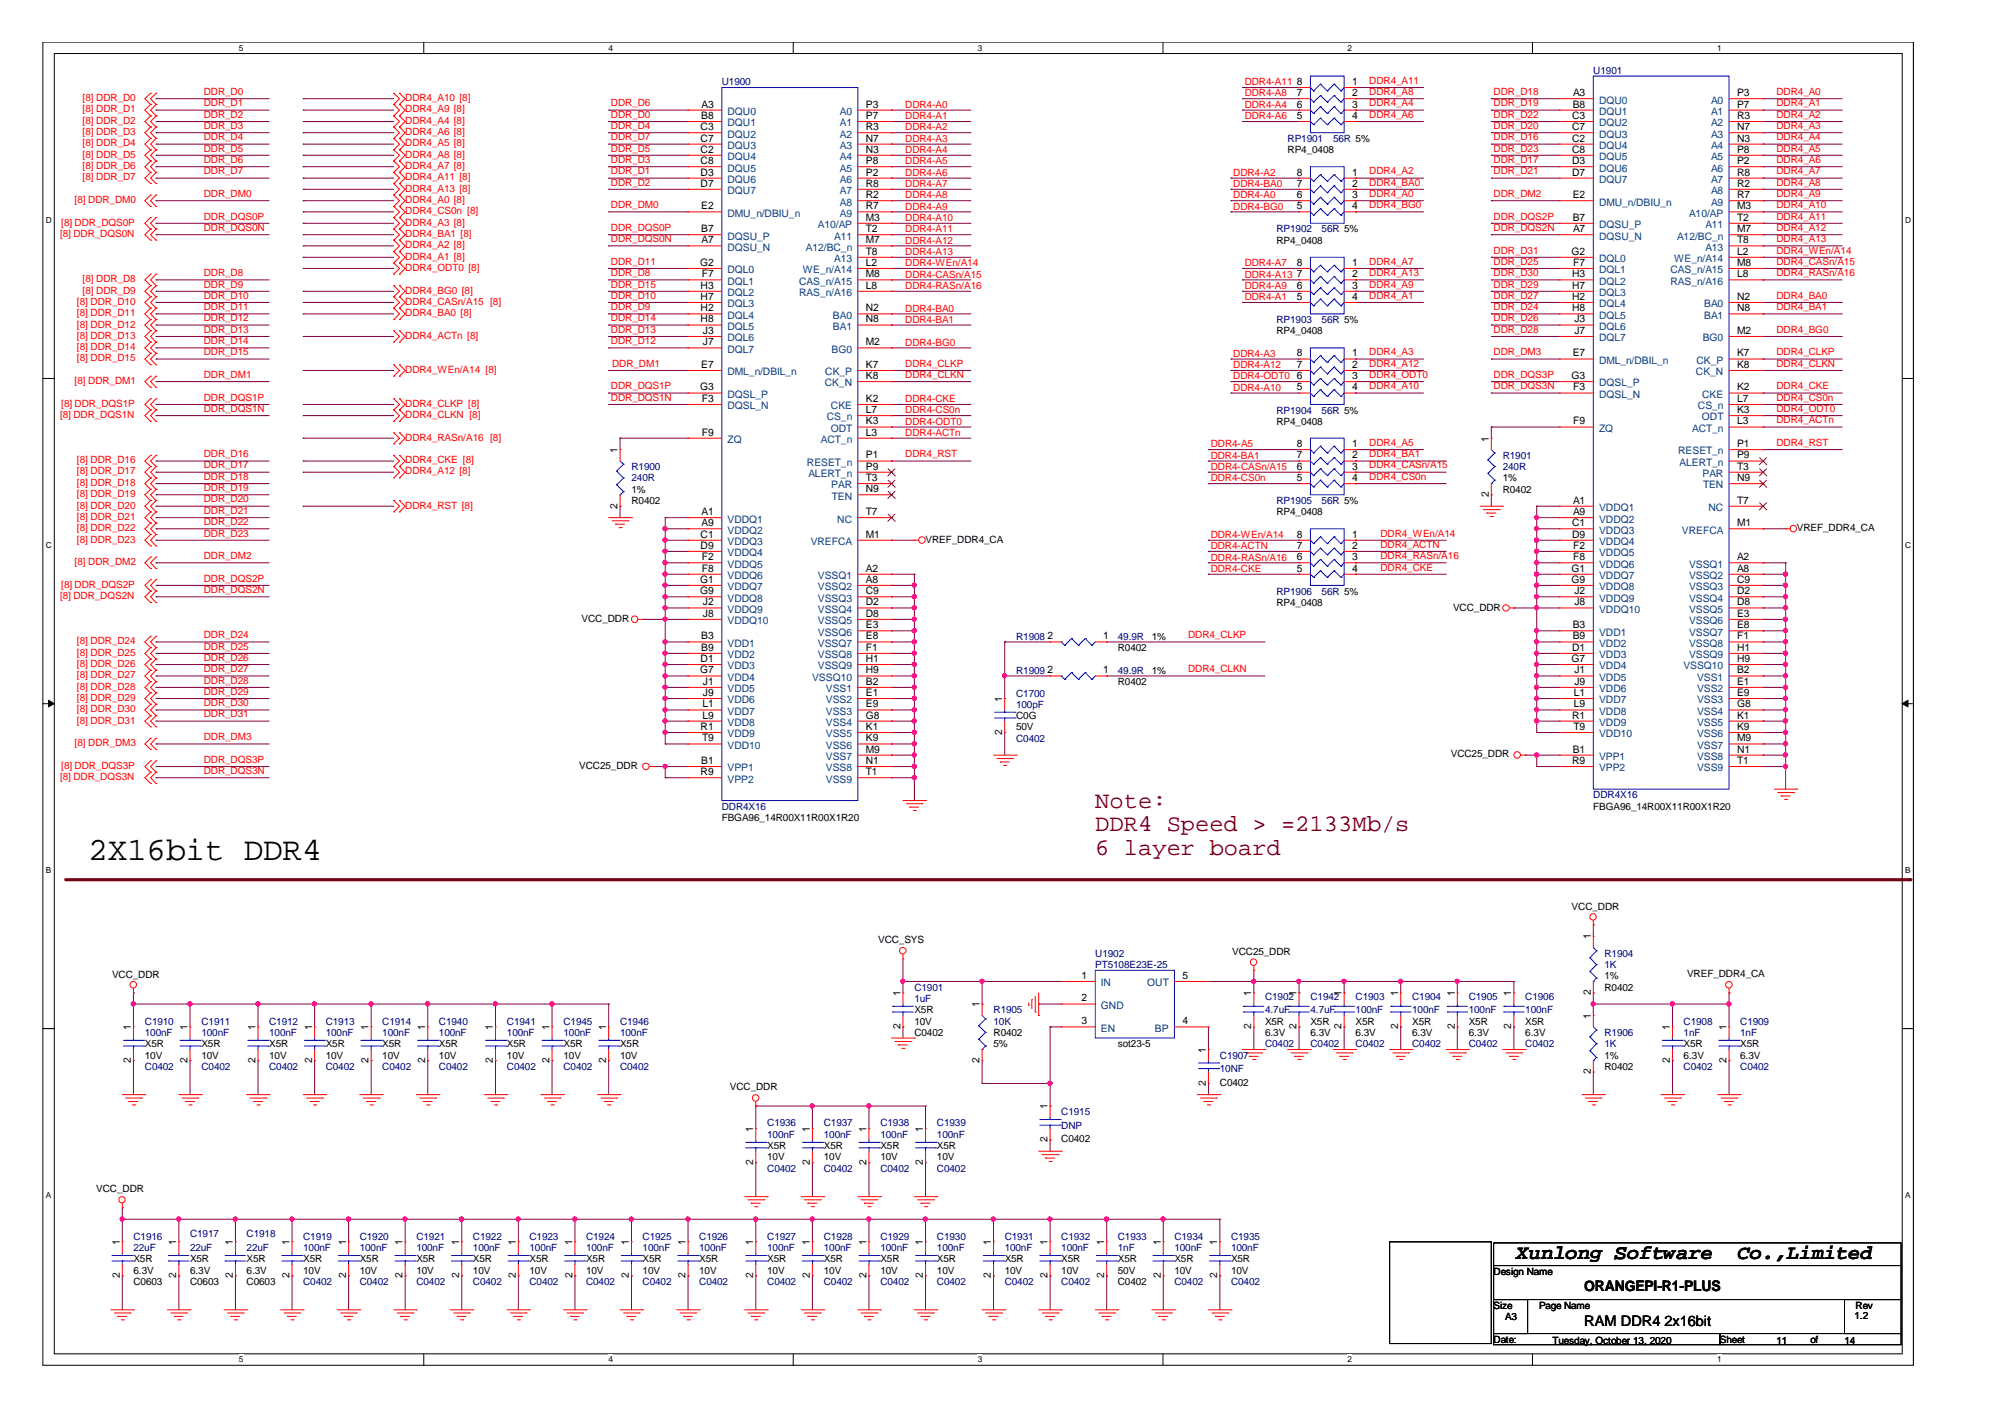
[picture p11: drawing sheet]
<svg xmlns="http://www.w3.org/2000/svg" width="297mm" height="210mm" viewBox="0 0 297 210" stroke-linecap="round" stroke-linejoin="round" font-family="sans-serif">
<defs><g id="words">
<text font-size="4.8" x="13.1" y="127.4">2X16bit DDR4</text>
<g font-size="3.5" fill="#800000">
<text x="162.3" y="119.6">Note:</text>
<text x="162.3" y="123.2">DDR4 Speed &gt; =2133Mb/s</text>
<text x="162.3" y="126.7">6 layer board</text>
</g>
<g font-size="3">
<text x="224.6" y="186.5">Xunlong Software</text>
<text x="257.4" y="186.5">Co.,Limited</text>
</g>
<g font-size="2.2">
<text x="234.7" y="191.2">ORANGEPI-R1-PLUS</text>
<text x="234.7" y="196.5">RAM DDR4</text>
<text x="246.6" y="196.5">2x16bit</text>
</g>
<g font-size="1.5" fill="#000080">
<text x="236.1" y="11">U1901</text>
<text x="106.9" y="12.6">U1900</text>
<text x="190.8" y="21">RP1901</text>
<text x="197.5" y="21">56R 5%</text>
<text x="189.1" y="34.4">RP1902</text>
<text x="195.8" y="34.4">56R 5%</text>
<text x="189.1" y="47.9">RP1903</text>
<text x="195.8" y="47.9">56R 5%</text>
<text x="189.1" y="61.3">RP1904</text>
<text x="195.8" y="61.3">56R 5%</text>
<text x="93.6" y="69.7">R1900</text>
<text x="93.6" y="71.3">240R</text>
<text x="222.6" y="68">R1901</text>
<text x="222.6" y="69.7">240R</text>
<text x="189.1" y="74.6">RP1905</text>
<text x="195.8" y="74.6">56R 5%</text>
<text x="189.1" y="88.1">RP1906</text>
<text x="195.8" y="88.1">56R 5%</text>
<text x="150.5" y="94.8">R1908</text>
<text x="165.6" y="94.8">49.9R</text>
<text x="150.5" y="99.8">R1909</text>
<text x="165.6" y="99.8">49.9R</text>
<text x="150.5" y="103.2">C1700</text>
<text x="150.5" y="104.8">100pF</text>
<text x="150.5" y="109.9">C0402</text>
<text x="106.9" y="119.9">DDR4X16</text>
<text x="236.1" y="118.3">DDR4X16</text>
<text x="162.3" y="141.7">U1902</text>
<text x="162.3" y="143.4">PT5108E23E-25</text>
<text x="237.7" y="141.7">R1904</text>
<text x="237.7" y="143.4">1K</text>
<text x="135.5" y="146.7">C1901</text>
<text x="135.5" y="148.4">1uF</text>
<text x="187.4" y="148.1">C1902</text>
<text x="194.1" y="148.1">C1942</text>
<text x="200.8" y="148.1">C1903</text>
<text x="209.2" y="148.1">C1904</text>
<text x="217.6" y="148.1">C1905</text>
<text x="226" y="148.1">C1906</text>
<text x="21.5" y="151.8">C1910</text>
<text x="21.5" y="153.5">100nF</text>
<text x="29.8" y="151.8">C1911</text>
<text x="29.8" y="153.5">100nF</text>
<text x="39.9" y="151.8">C1912</text>
<text x="39.9" y="153.5">100nF</text>
<text x="48.3" y="151.8">C1913</text>
<text x="48.3" y="153.5">100nF</text>
<text x="56.6" y="151.8">C1914</text>
<text x="56.6" y="153.5">100nF</text>
<text x="65" y="151.8">C1940</text>
<text x="65" y="153.5">100nF</text>
<text x="75.1" y="151.8">C1941</text>
<text x="75.1" y="153.5">100nF</text>
<text x="83.5" y="151.8">C1945</text>
<text x="83.5" y="153.5">100nF</text>
<text x="91.9" y="151.8">C1946</text>
<text x="91.9" y="153.5">100nF</text>
<text x="147.2" y="150.1">R1905</text>
<text x="147.2" y="151.8">10K</text>
<text x="187.4" y="150.1">4.7uF</text>
<text x="187.4" y="155.1">C0402</text>
<text x="194.1" y="150.1">4.7uF</text>
<text x="194.1" y="155.1">C0402</text>
<text x="200.8" y="150.1">100nF</text>
<text x="200.8" y="155.1">C0402</text>
<text x="209.2" y="150.1">100nF</text>
<text x="209.2" y="155.1">C0402</text>
<text x="217.6" y="150.1">100nF</text>
<text x="217.6" y="155.1">C0402</text>
<text x="226" y="150.1">100nF</text>
<text x="226" y="155.1">C0402</text>
<text x="237.7" y="153.5">R1906</text>
<text x="237.7" y="155.1">1K</text>
<text x="249.4" y="151.8">C1908</text>
<text x="249.4" y="153.5">1nF</text>
<text x="257.8" y="151.8">C1909</text>
<text x="257.8" y="153.5">1nF</text>
<text x="21.5" y="158.5">C0402</text>
<text x="29.8" y="158.5">C0402</text>
<text x="39.9" y="158.5">C0402</text>
<text x="48.3" y="158.5">C0402</text>
<text x="56.6" y="158.5">C0402</text>
<text x="65" y="158.5">C0402</text>
<text x="75.1" y="158.5">C0402</text>
<text x="83.5" y="158.5">C0402</text>
<text x="91.9" y="158.5">C0402</text>
<text x="180.7" y="156.8">C1907</text>
<text x="180.7" y="158.8">10NF</text>
<text x="249.4" y="158.5">C0402</text>
<text x="257.8" y="158.5">C0402</text>
<text x="113.7" y="166.8">C1936</text>
<text x="122" y="166.8">C1937</text>
<text x="130.4" y="166.8">C1938</text>
<text x="138.8" y="166.8">C1939</text>
<text x="157.2" y="165.2">C1915</text>
<text x="157.2" y="167.2">DNP</text>
<text x="113.7" y="168.5">100nF</text>
<text x="113.7" y="173.6">C0402</text>
<text x="122" y="168.5">100nF</text>
<text x="122" y="173.6">C0402</text>
<text x="130.4" y="168.5">100nF</text>
<text x="130.4" y="173.6">C0402</text>
<text x="138.8" y="168.5">100nF</text>
<text x="138.8" y="173.6">C0402</text>
<text x="19.8" y="183.6">C1916</text>
<text x="19.8" y="185.3">22uF</text>
<text x="28.2" y="183.3">C1917</text>
<text x="28.2" y="185.3">22uF</text>
<text x="36.5" y="183.3">C1918</text>
<text x="36.5" y="185.3">22uF</text>
<text x="44.9" y="183.6">C1919</text>
<text x="44.9" y="185.3">100nF</text>
<text x="53.3" y="183.6">C1920</text>
<text x="53.3" y="185.3">100nF</text>
<text x="61.7" y="183.6">C1921</text>
<text x="61.7" y="185.3">100nF</text>
<text x="70.1" y="183.6">C1922</text>
<text x="70.1" y="185.3">100nF</text>
<text x="78.4" y="183.6">C1923</text>
<text x="78.4" y="185.3">100nF</text>
<text x="86.8" y="183.6">C1924</text>
<text x="86.8" y="185.3">100nF</text>
<text x="95.2" y="183.6">C1925</text>
<text x="95.2" y="185.3">100nF</text>
<text x="103.6" y="183.6">C1926</text>
<text x="103.6" y="185.3">100nF</text>
<text x="113.7" y="183.6">C1927</text>
<text x="113.7" y="185.3">100nF</text>
<text x="122" y="183.6">C1928</text>
<text x="122" y="185.3">100nF</text>
<text x="130.4" y="183.6">C1929</text>
<text x="130.4" y="185.3">100nF</text>
<text x="138.8" y="183.6">C1930</text>
<text x="138.8" y="185.3">100nF</text>
<text x="148.8" y="183.6">C1931</text>
<text x="148.8" y="185.3">100nF</text>
<text x="157.2" y="183.6">C1932</text>
<text x="157.2" y="185.3">100nF</text>
<text x="165.6" y="183.6">C1933</text>
<text x="165.6" y="185.3">1nF</text>
<text x="174" y="183.6">C1934</text>
<text x="174" y="185.3">100nF</text>
<text x="182.4" y="183.6">C1935</text>
<text x="182.4" y="185.3">100nF</text>
<text x="44.9" y="190.3">C0402</text>
<text x="53.3" y="190.3">C0402</text>
<text x="61.7" y="190.3">C0402</text>
<text x="70.1" y="190.3">C0402</text>
<text x="78.4" y="190.3">C0402</text>
<text x="86.8" y="190.3">C0402</text>
<text x="95.2" y="190.3">C0402</text>
<text x="103.6" y="190.3">C0402</text>
<text x="113.7" y="190.3">C0402</text>
<text x="122" y="190.3">C0402</text>
<text x="130.4" y="190.3">C0402</text>
<text x="138.8" y="190.3">C0402</text>
<text x="148.8" y="190.3">C0402</text>
<text x="157.2" y="190.3">C0402</text>
<text x="174" y="190.3">C0402</text>
<text x="182.4" y="190.3">C0402</text>
</g>
<g font-size="1.5" fill="#f00">
<text x="12.2" y="16.7">[8] DDR_D1</text>
<text x="12.2" y="15">[8] DDR_D0</text>
<text x="30.2" y="15.8">DDR_D1</text>
<text x="30.2" y="17.5">DDR_D2</text>
<text x="30.2" y="14.1">DDR_D0</text>
<text x="60" y="16.7">DDR4_A9 [8]</text>
<text x="60" y="15">DDR4_A10 [8]</text>
<text x="90.5" y="15.8">DDR_D6</text>
<text x="90.5" y="17.5">DDR_D0</text>
<text x="134.1" y="16">DDR4-A0</text>
<text x="134.1" y="17.7">DDR4-A1</text>
<text x="184.4" y="12.6">DDR4-A11</text>
<text x="184.4" y="17.7">DDR4-A6</text>
<text x="184.4" y="14.3">DDR4-A8</text>
<text x="184.4" y="16">DDR4-A4</text>
<text x="202.9" y="17.5">DDR4_A6</text>
<text x="202.9" y="12.4">DDR4_A11</text>
<text x="202.9" y="14.1">DDR4_A8</text>
<text x="202.9" y="15.8">DDR4_A4</text>
<text x="221.3" y="14.1">DDR_D18</text>
<text x="221.3" y="15.8">DDR_D19</text>
<text x="221.3" y="17.5">DDR_D22</text>
<text x="263.2" y="15.8">DDR4_A1</text>
<text x="263.2" y="14.1">DDR4_A0</text>
<text x="263.2" y="17.5">DDR4_A2</text>
<text x="12.2" y="23.4">[8] DDR_D5</text>
<text x="12.2" y="21.7">[8] DDR_D4</text>
<text x="12.2" y="20">[8] DDR_D3</text>
<text x="12.2" y="18.3">[8] DDR_D2</text>
<text x="30.2" y="20.8">DDR_D4</text>
<text x="30.2" y="19.1">DDR_D3</text>
<text x="30.2" y="22.5">DDR_D5</text>
<text x="60" y="20">DDR4_A6 [8]</text>
<text x="60" y="18.3">DDR4_A4 [8]</text>
<text x="60" y="23.4">DDR4_A8 [8]</text>
<text x="60" y="21.7">DDR4_A5 [8]</text>
<text x="90.5" y="19.1">DDR_D4</text>
<text x="90.5" y="22.5">DDR_D5</text>
<text x="90.5" y="20.8">DDR_D7</text>
<text x="134.1" y="19.3">DDR4-A2</text>
<text x="134.1" y="21">DDR4-A3</text>
<text x="134.1" y="22.7">DDR4-A4</text>
<text x="221.3" y="20.8">DDR_D16</text>
<text x="221.3" y="22.5">DDR_D23</text>
<text x="221.3" y="19.1">DDR_D20</text>
<text x="263.2" y="22.5">DDR4_A5</text>
<text x="263.2" y="20.8">DDR4_A4</text>
<text x="263.2" y="19.1">DDR4_A3</text>
<text x="12.2" y="25">[8] DDR_D6</text>
<text x="12.2" y="26.7">[8] DDR_D7</text>
<text x="30.2" y="25.8">DDR_D7</text>
<text x="30.2" y="24.1">DDR_D6</text>
<text x="30.2" y="29.2">DDR_DM0</text>
<text x="60" y="26.7">DDR4_A11 [8]</text>
<text x="60" y="25">DDR4_A7 [8]</text>
<text x="60" y="28.4">DDR4_A13 [8]</text>
<text x="90.5" y="24.1">DDR_D3</text>
<text x="90.5" y="27.5">DDR_D2</text>
<text x="90.5" y="25.8">DDR_D1</text>
<text x="134.1" y="24.4">DDR4-A5</text>
<text x="134.1" y="26">DDR4-A6</text>
<text x="134.1" y="29.4">DDR4-A8</text>
<text x="134.1" y="27.7">DDR4-A7</text>
<text x="182.7" y="26">DDR4-A2</text>
<text x="182.7" y="27.7">DDR4-BA0</text>
<text x="182.7" y="29.4">DDR4-A0</text>
<text x="202.9" y="29.2">DDR4_A0</text>
<text x="202.9" y="27.5">DDR4_BA0</text>
<text x="202.9" y="25.8">DDR4_A2</text>
<text x="221.3" y="29.2">DDR_DM2</text>
<text x="221.3" y="24.1">DDR_D17</text>
<text x="221.3" y="25.8">DDR_D21</text>
<text x="263.2" y="24.1">DDR4_A6</text>
<text x="263.2" y="29.2">DDR4_A9</text>
<text x="263.2" y="27.5">DDR4_A8</text>
<text x="263.2" y="25.8">DDR4_A7</text>
<text x="8.9" y="35.1">[8] DDR_DQS0N</text>
<text x="9.1" y="33.4">[8] DDR_DQS0P</text>
<text x="11" y="30.1">[8] DDR_DM0</text>
<text x="30.2" y="34.2">DDR_DQS0N</text>
<text x="30.2" y="32.5">DDR_DQS0P</text>
<text x="60" y="33.4">DDR4_A3 [8]</text>
<text x="60" y="31.8">DDR4_CS0n [8]</text>
<text x="60" y="30.1">DDR4_A0 [8]</text>
<text x="60" y="35.1">DDR4_BA1 [8]</text>
<text x="90.5" y="34.2">DDR_DQS0P</text>
<text x="90.5" y="35.9">DDR_DQS0N</text>
<text x="90.5" y="30.8">DDR_DM0</text>
<text x="134.1" y="31">DDR4-A9</text>
<text x="134.1" y="32.7">DDR4-A10</text>
<text x="134.1" y="34.4">DDR4-A11</text>
<text x="182.7" y="31">DDR4-BG0</text>
<text x="202.9" y="30.8">DDR4_BG0</text>
<text x="221.3" y="34.2">DDR_DQS2N</text>
<text x="221.3" y="32.5">DDR_DQS2P</text>
<text x="263.2" y="34.2">DDR4_A12</text>
<text x="263.2" y="32.5">DDR4_A11</text>
<text x="263.2" y="30.8">DDR4_A10</text>
<text x="263.2" y="35.9">DDR4_A13</text>
<text x="12.2" y="41.8">[8] DDR_D8</text>
<text x="30.2" y="40.9">DDR_D8</text>
<text x="60" y="40.1">DDR4_ODT0 [8]</text>
<text x="60" y="36.8">DDR4_A2 [8]</text>
<text x="60" y="38.5">DDR4_A1 [8]</text>
<text x="90.5" y="39.2">DDR_D11</text>
<text x="90.5" y="40.9">DDR_D8</text>
<text x="134.1" y="36.1">DDR4-A12</text>
<text x="134.1" y="37.8">DDR4-A13</text>
<text x="134.1" y="39.4">DDR4-WEn/A14</text>
<text x="134.1" y="41.1">DDR4-CASn/A15</text>
<text x="184.4" y="39.4">DDR4-A7</text>
<text x="184.4" y="41.1">DDR4-A13</text>
<text x="202.9" y="40.9">DDR4_A13</text>
<text x="202.9" y="39.2">DDR4_A7</text>
<text x="221.3" y="39.2">DDR_D25</text>
<text x="221.3" y="40.9">DDR_D30</text>
<text x="221.3" y="37.6">DDR_D31</text>
<text x="263.2" y="40.9">DDR4_RASn/A16</text>
<text x="263.2" y="39.2">DDR4_CASn/A15</text>
<text x="263.2" y="37.6">DDR4_WEn/A14</text>
<text x="11.4" y="46.8">[8] DDR_D11</text>
<text x="11.4" y="45.1">[8] DDR_D10</text>
<text x="12.2" y="43.5">[8] DDR_D9</text>
<text x="30.2" y="42.6">DDR_D9</text>
<text x="30.2" y="47.6">DDR_D12</text>
<text x="30.2" y="45.9">DDR_D11</text>
<text x="30.2" y="44.3">DDR_D10</text>
<text x="60" y="46.8">DDR4_BA0 [8]</text>
<text x="60" y="43.5">DDR4_BG0 [8]</text>
<text x="60" y="45.1">DDR4_CASn/A15 [8]</text>
<text x="90.5" y="42.6">DDR_D15</text>
<text x="90.5" y="47.6">DDR_D14</text>
<text x="90.5" y="45.9">DDR_D9</text>
<text x="90.5" y="44.3">DDR_D10</text>
<text x="134.1" y="47.8">DDR4-BA1</text>
<text x="134.1" y="46.2">DDR4-BA0</text>
<text x="134.1" y="42.8">DDR4-RASn/A16</text>
<text x="184.4" y="42.8">DDR4-A9</text>
<text x="184.4" y="44.5">DDR4-A1</text>
<text x="202.9" y="44.3">DDR4_A1</text>
<text x="202.9" y="42.6">DDR4_A9</text>
<text x="221.3" y="45.9">DDR_D24</text>
<text x="221.3" y="44.3">DDR_D27</text>
<text x="221.3" y="47.6">DDR_D26</text>
<text x="221.3" y="42.6">DDR_D29</text>
<text x="263.2" y="44.3">DDR4_BA0</text>
<text x="263.2" y="45.9">DDR4_BA1</text>
<text x="11.4" y="53.5">[8] DDR_D15</text>
<text x="11.4" y="48.5">[8] DDR_D12</text>
<text x="11.4" y="51.9">[8] DDR_D14</text>
<text x="11.4" y="50.2">[8] DDR_D13</text>
<text x="30.2" y="51">DDR_D14</text>
<text x="30.2" y="49.3">DDR_D13</text>
<text x="30.2" y="52.6">DDR_D15</text>
<text x="60" y="50.2">DDR4_ACTn [8]</text>
<text x="90.5" y="49.3">DDR_D13</text>
<text x="90.5" y="51">DDR_D12</text>
<text x="134.1" y="51.2">DDR4-BG0</text>
<text x="182.7" y="52.8">DDR4-A3</text>
<text x="202.9" y="52.6">DDR4_A3</text>
<text x="221.3" y="52.6">DDR_DM3</text>
<text x="221.3" y="49.3">DDR_D28</text>
<text x="263.2" y="52.6">DDR4_CLKP</text>
<text x="263.2" y="49.3">DDR4_BG0</text>
<text x="11" y="56.9">[8] DDR_DM1</text>
<text x="30.2" y="59.4">DDR_DQS1P</text>
<text x="30.2" y="56">DDR_DM1</text>
<text x="60" y="55.2">DDR4_WEn/A14 [8]</text>
<text x="90.5" y="57.7">DDR_DQS1P</text>
<text x="90.5" y="59.4">DDR_DQS1N</text>
<text x="90.7" y="54.3">DDR_DM1</text>
<text x="134.1" y="54.3">DDR4_CLKP</text>
<text x="134.1" y="59.6">DDR4-CKE</text>
<text x="134.1" y="56">DDR4_CLKN</text>
<text x="182.7" y="54.5">DDR4-A12</text>
<text x="182.7" y="57.9">DDR4-A10</text>
<text x="182.7" y="56.2">DDR4-ODT0</text>
<text x="202.9" y="54.3">DDR4_A12</text>
<text x="202.9" y="57.7">DDR4_A10</text>
<text x="202.9" y="56">DDR4_ODT0</text>
<text x="221.3" y="56">DDR_DQS3P</text>
<text x="221.3" y="57.7">DDR_DQS3N</text>
<text x="263.2" y="59.4">DDR4_CS0n</text>
<text x="263.2" y="57.7">DDR4_CKE</text>
<text x="263.2" y="54.3">DDR4_CLKN</text>
<text x="8.9" y="61.9">[8] DDR_DQS1N</text>
<text x="9.1" y="60.3">[8] DDR_DQS1P</text>
<text x="30.2" y="61">DDR_DQS1N</text>
<text x="60" y="65.3">DDR4_RASn/A16 [8]</text>
<text x="60" y="60.3">DDR4_CLKP [8]</text>
<text x="60" y="61.9">DDR4_CLKN [8]</text>
<text x="134.1" y="61.2">DDR4-CS0n</text>
<text x="134.1" y="62.9">DDR4-ODT0</text>
<text x="134.1" y="64.6">DDR4-ACTn</text>
<text x="263.2" y="62.7">DDR4_ACTn</text>
<text x="263.2" y="61">DDR4_ODT0</text>
<text x="11.4" y="68.6">[8] DDR_D16</text>
<text x="11.4" y="72">[8] DDR_D18</text>
<text x="11.4" y="70.3">[8] DDR_D17</text>
<text x="30.2" y="69.4">DDR_D17</text>
<text x="30.2" y="71.1">DDR_D18</text>
<text x="30.2" y="67.7">DDR_D16</text>
<text x="60" y="68.6">DDR4_CKE [8]</text>
<text x="60" y="70.3">DDR4_A12 [8]</text>
<text x="134.1" y="67.7">DDR4_RST</text>
<text x="179.4" y="66.3">DDR4-A5</text>
<text x="179.4" y="71.3">DDR4-CS0n</text>
<text x="179.4" y="69.6">DDR4-CASn/A15</text>
<text x="179.4" y="68">DDR4-BA1</text>
<text x="202.9" y="66.1">DDR4_A5</text>
<text x="202.9" y="67.7">DDR4_BA1</text>
<text x="202.9" y="69.4">DDR4_CASn/A15</text>
<text x="202.9" y="71.1">DDR4_CS0n</text>
<text x="263.2" y="66.1">DDR4_RST</text>
<text x="11.4" y="75.3">[8] DDR_D20</text>
<text x="11.4" y="73.7">[8] DDR_D19</text>
<text x="11.4" y="77">[8] DDR_D21</text>
<text x="30.2" y="72.7">DDR_D19</text>
<text x="30.2" y="76.1">DDR_D21</text>
<text x="30.2" y="77.8">DDR_D22</text>
<text x="30.2" y="74.4">DDR_D20</text>
<text x="60" y="75.3">DDR4_RST [8]</text>
<text x="11" y="83.7">[8] DDR_DM2</text>
<text x="11.4" y="80.4">[8] DDR_D23</text>
<text x="11.4" y="78.7">[8] DDR_D22</text>
<text x="30.2" y="79.5">DDR_D23</text>
<text x="30.2" y="82.8">DDR_DM2</text>
<text x="179.4" y="83">DDR4-RASn/A16</text>
<text x="179.4" y="81.3">DDR4-ACTN</text>
<text x="179.4" y="79.7">DDR4-WEn/A14</text>
<text x="204.5" y="82.8">DDR4_RASn/A16</text>
<text x="204.5" y="81.1">DDR4_ACTN</text>
<text x="204.5" y="79.5">DDR4_WEn/A14</text>
<text x="8.9" y="88.7">[8] DDR_DQS2N</text>
<text x="9.1" y="87.1">[8] DDR_DQS2P</text>
<text x="30.2" y="87.9">DDR_DQS2N</text>
<text x="30.2" y="86.2">DDR_DQS2P</text>
<text x="179.4" y="84.7">DDR4-CKE</text>
<text x="204.5" y="84.5">DDR4_CKE</text>
<text x="11.4" y="95.4">[8] DDR_D24</text>
<text x="30.2" y="94.5">DDR_D24</text>
<text x="176" y="94.5">DDR4_CLKP</text>
<text x="11.4" y="100.5">[8] DDR_D27</text>
<text x="11.4" y="98.8">[8] DDR_D26</text>
<text x="11.4" y="97.1">[8] DDR_D25</text>
<text x="30.2" y="99.6">DDR_D27</text>
<text x="30.2" y="97.9">DDR_D26</text>
<text x="30.2" y="101.3">DDR_D28</text>
<text x="30.2" y="96.2">DDR_D25</text>
<text x="176" y="99.6">DDR4_CLKN</text>
<text x="11.4" y="105.5">[8] DDR_D30</text>
<text x="11.4" y="107.2">[8] DDR_D31</text>
<text x="11.4" y="102.2">[8] DDR_D28</text>
<text x="11.4" y="103.8">[8] DDR_D29</text>
<text x="30.2" y="104.6">DDR_D30</text>
<text x="30.2" y="106.3">DDR_D31</text>
<text x="30.2" y="102.9">DDR_D29</text>
<text x="9.1" y="113.9">[8] DDR_DQS3P</text>
<text x="11" y="110.5">[8] DDR_DM3</text>
<text x="30.2" y="109.7">DDR_DM3</text>
<text x="30.2" y="113">DDR_DQS3P</text>
<text x="8.9" y="115.6">[8] DDR_DQS3N</text>
<text x="30.2" y="114.7">DDR_DQS3N</text>
</g>
<g font-size="1.5">
<text x="103.9" y="17.6">B8</text>
<text x="103.9" y="15.9">A3</text>
<text x="128.3" y="15.9">P3</text>
<text x="128.3" y="17.6">P7</text>
<text x="192.1" y="17.6">5</text>
<text x="192.1" y="15.9">6</text>
<text x="192.1" y="14.2">7</text>
<text x="192.1" y="12.6">8</text>
<text x="200.3" y="12.6">1</text>
<text x="200.3" y="14.2">2</text>
<text x="200.3" y="15.9">3</text>
<text x="200.3" y="17.6">4</text>
<text x="232.9" y="17.6">C3</text>
<text x="233" y="15.9">B8</text>
<text x="233" y="14.2">A3</text>
<text x="257.3" y="14.2">P3</text>
<text x="257.3" y="15.9">P7</text>
<text x="257.3" y="17.6">R3</text>
<text x="103.8" y="19.3">C3</text>
<text x="103.8" y="21">C7</text>
<text x="103.8" y="22.6">C2</text>
<text x="128.3" y="19.3">R3</text>
<text x="128.3" y="21">N7</text>
<text x="128.3" y="22.6">N3</text>
<text x="190.8" y="22.7">RP4_0408</text>
<text x="232.9" y="19.3">C7</text>
<text x="232.9" y="21">C2</text>
<text x="232.9" y="22.6">C8</text>
<text x="257.3" y="19.3">N7</text>
<text x="257.3" y="21">N3</text>
<text x="257.3" y="22.6">P8</text>
<text x="103.8" y="24.3">C8</text>
<text x="103.8" y="26">D3</text>
<text x="103.8" y="27.7">D7</text>
<text x="128.3" y="24.3">P8</text>
<text x="128.3" y="26">P2</text>
<text x="128.3" y="27.7">R8</text>
<text x="128.3" y="29.4">R2</text>
<text x="192.1" y="29.4">6</text>
<text x="192.1" y="27.7">7</text>
<text x="192.1" y="26">8</text>
<text x="200.3" y="26">1</text>
<text x="200.3" y="27.7">2</text>
<text x="200.3" y="29.4">3</text>
<text x="232.9" y="24.3">D3</text>
<text x="232.9" y="26">D7</text>
<text x="233" y="29.4">E2</text>
<text x="257.3" y="24.3">P2</text>
<text x="257.3" y="26">R8</text>
<text x="257.3" y="27.7">R2</text>
<text x="257.3" y="29.4">R7</text>
<text x="103.9" y="31">E2</text>
<text x="103.9" y="34.4">B7</text>
<text x="128.3" y="31">R7</text>
<text x="128.3" y="32.7">M3</text>
<text x="128.3" y="34.4">T2</text>
<text x="192.1" y="31">5</text>
<text x="200.3" y="31">4</text>
<text x="233" y="32.7">B7</text>
<text x="233" y="34.4">A7</text>
<text x="257.3" y="31">M3</text>
<text x="257.3" y="32.7">T2</text>
<text x="257.3" y="34.4">M7</text>
<text x="103.7" y="39.4">G2</text>
<text x="103.9" y="36">A7</text>
<text x="104" y="41.1">F7</text>
<text x="128.3" y="36">M7</text>
<text x="128.3" y="37.7">T8</text>
<text x="128.3" y="39.4">L2</text>
<text x="128.3" y="41.1">M8</text>
<text x="189.1" y="36.1">RP4_0408</text>
<text x="192.1" y="41.1">7</text>
<text x="192.1" y="39.4">8</text>
<text x="200.3" y="39.4">1</text>
<text x="200.3" y="41.1">2</text>
<text x="232.8" y="37.7">G2</text>
<text x="232.9" y="41.1">H3</text>
<text x="233.1" y="39.4">F7</text>
<text x="257.3" y="36">T8</text>
<text x="257.3" y="37.7">L2</text>
<text x="257.3" y="39.4">M8</text>
<text x="257.3" y="41.1">L8</text>
<text x="103.8" y="42.8">H3</text>
<text x="103.8" y="44.4">H7</text>
<text x="103.8" y="46.1">H2</text>
<text x="103.8" y="47.8">H8</text>
<text x="128.3" y="47.8">N8</text>
<text x="128.3" y="46.1">N2</text>
<text x="128.3" y="42.8">L8</text>
<text x="192.1" y="44.4">5</text>
<text x="192.1" y="42.8">6</text>
<text x="200.3" y="42.8">3</text>
<text x="200.3" y="44.4">4</text>
<text x="232.9" y="42.8">H7</text>
<text x="232.9" y="44.4">H2</text>
<text x="232.9" y="46.1">H8</text>
<text x="233.3" y="47.8">J3</text>
<text x="257.3" y="46.1">N8</text>
<text x="257.3" y="44.4">N2</text>
<text x="104.1" y="49.5">J3</text>
<text x="104.1" y="51.2">J7</text>
<text x="128.3" y="51.2">M2</text>
<text x="189.1" y="49.5">RP4_0408</text>
<text x="192.1" y="52.8">8</text>
<text x="200.3" y="52.8">1</text>
<text x="233" y="52.8">E7</text>
<text x="233.3" y="49.5">J7</text>
<text x="257.3" y="52.8">K7</text>
<text x="257.3" y="49.5">M2</text>
<text x="103.7" y="57.8">G3</text>
<text x="103.9" y="54.5">E7</text>
<text x="104" y="59.5">F3</text>
<text x="128.3" y="56.1">K8</text>
<text x="128.3" y="54.5">K7</text>
<text x="128.3" y="59.5">K2</text>
<text x="192.1" y="57.8">5</text>
<text x="192.1" y="56.1">6</text>
<text x="192.1" y="54.5">7</text>
<text x="200.3" y="54.5">2</text>
<text x="200.3" y="56.1">3</text>
<text x="200.3" y="57.8">4</text>
<text x="232.8" y="56.1">G3</text>
<text x="233.1" y="57.8">F3</text>
<text x="257.3" y="59.5">L7</text>
<text x="257.3" y="54.5">K8</text>
<text x="257.3" y="57.8">K2</text>
<text x="104" y="64.5">F9</text>
<text x="128.3" y="62.9">K3</text>
<text x="128.3" y="61.2">L7</text>
<text x="128.3" y="64.5">L3</text>
<text x="189.1" y="62.9">RP4_0408</text>
<text x="220.6" y="65.4" transform="rotate(-90 220.6 65.4)">1</text>
<text x="233.1" y="62.9">F9</text>
<text x="257.3" y="61.2">K3</text>
<text x="257.3" y="62.9">L3</text>
<text x="91.5" y="67.1" transform="rotate(-90 91.5 67.1)">1</text>
<text x="128.3" y="71.3">T3</text>
<text x="128.3" y="67.9">P1</text>
<text x="128.3" y="69.6">P9</text>
<text x="192.1" y="71.3">5</text>
<text x="192.1" y="69.6">6</text>
<text x="192.1" y="67.9">7</text>
<text x="192.1" y="66.2">8</text>
<text x="200.3" y="66.2">1</text>
<text x="200.3" y="67.9">2</text>
<text x="200.3" y="69.6">3</text>
<text x="200.3" y="71.3">4</text>
<text x="222.6" y="71.3">1%</text>
<text x="257.3" y="66.2">P1</text>
<text x="257.3" y="67.9">P9</text>
<text x="257.3" y="71.3">N9</text>
<text x="257.3" y="69.6">T3</text>
<text x="91.5" y="75.3" transform="rotate(-90 91.5 75.3)">2</text>
<text x="93.6" y="74.6">R0402</text>
<text x="93.6" y="73">1%</text>
<text x="103.9" y="76.3">A1</text>
<text x="103.9" y="77.9">A9</text>
<text x="128.3" y="76.3">T7</text>
<text x="128.3" y="72.9">N9</text>
<text x="189.1" y="76.3">RP4_0408</text>
<text x="220.6" y="73.7" transform="rotate(-90 220.6 73.7)">2</text>
<text x="222.6" y="73">R0402</text>
<text x="232.9" y="77.9">C1</text>
<text x="233" y="74.6">A1</text>
<text x="233" y="76.3">A9</text>
<text x="257.3" y="74.6">T7</text>
<text x="257.3" y="77.9">M1</text>
<text x="103.8" y="79.6">C1</text>
<text x="103.8" y="81.3">D9</text>
<text x="104" y="83">F2</text>
<text x="128.3" y="79.6">M1</text>
<text x="137.1" y="80.4">VREF_DDR4_CA</text>
<text x="192.1" y="83">6</text>
<text x="192.1" y="81.3">7</text>
<text x="192.1" y="79.6">8</text>
<text x="200.3" y="79.6">1</text>
<text x="200.3" y="81.3">2</text>
<text x="200.3" y="83">3</text>
<text x="232.9" y="79.6">D9</text>
<text x="233.1" y="81.3">F2</text>
<text x="233.1" y="83">F8</text>
<text x="257.3" y="83">A2</text>
<text x="266.2" y="78.7">VREF_DDR4_CA</text>
<text x="103.7" y="86.3">G1</text>
<text x="103.7" y="88">G9</text>
<text x="104" y="84.7">F8</text>
<text x="104.1" y="89.7">J2</text>
<text x="128.3" y="84.7">A2</text>
<text x="128.3" y="86.3">A8</text>
<text x="128.3" y="88">C9</text>
<text x="128.3" y="89.7">D2</text>
<text x="189.1" y="89.8">RP4_0408</text>
<text x="192.1" y="84.7">5</text>
<text x="200.3" y="84.7">4</text>
<text x="232.8" y="84.7">G1</text>
<text x="232.8" y="86.3">G9</text>
<text x="233.3" y="88">J2</text>
<text x="233.3" y="89.7">J8</text>
<text x="257.3" y="84.7">A8</text>
<text x="257.3" y="86.3">C9</text>
<text x="257.3" y="88">D2</text>
<text x="257.3" y="89.7">D8</text>
<text x="86.1" y="92.1">VCC_DDR</text>
<text x="103.9" y="94.7">B3</text>
<text x="104.1" y="91.4">J8</text>
<text x="128.3" y="91.4">D8</text>
<text x="128.3" y="93.1">E3</text>
<text x="128.3" y="94.7">E8</text>
<text x="155.2" y="94.7">2</text>
<text x="163.4" y="94.7">1</text>
<text x="170.6" y="94.8">1%</text>
<text x="215.3" y="90.4">VCC_DDR</text>
<text x="233" y="93.1">B3</text>
<text x="233" y="94.7">B9</text>
<text x="257.3" y="91.4">E3</text>
<text x="257.3" y="93.1">E8</text>
<text x="257.3" y="94.7">F1</text>
<text x="103.7" y="99.8">G7</text>
<text x="103.8" y="98.1">D1</text>
<text x="103.9" y="96.4">B9</text>
<text x="104.1" y="101.4">J1</text>
<text x="128.3" y="101.4">B2</text>
<text x="128.3" y="96.4">F1</text>
<text x="128.3" y="98.1">H1</text>
<text x="128.3" y="99.8">H9</text>
<text x="155.2" y="99.8">2</text>
<text x="163.4" y="99.8">1</text>
<text x="165.6" y="101.5">R0402</text>
<text x="165.6" y="96.4">R0402</text>
<text x="170.6" y="99.8">1%</text>
<text x="232.8" y="98.1">G7</text>
<text x="232.9" y="96.4">D1</text>
<text x="233.3" y="99.8">J1</text>
<text x="233.3" y="101.4">J9</text>
<text x="257.3" y="96.4">H1</text>
<text x="257.3" y="98.1">H9</text>
<text x="257.3" y="99.8">B2</text>
<text x="257.3" y="101.4">E1</text>
<text x="104.1" y="104.8">L1</text>
<text x="104.1" y="106.4">L9</text>
<text x="104.1" y="103.1">J9</text>
<text x="128.3" y="103.1">E1</text>
<text x="128.3" y="104.8">E9</text>
<text x="128.3" y="106.4">G8</text>
<text x="148.5" y="104" transform="rotate(-90 148.5 104)">1</text>
<text x="150.5" y="106.5">C0G</text>
<text x="232.9" y="106.4">R1</text>
<text x="233.2" y="103.1">L1</text>
<text x="233.2" y="104.8">L9</text>
<text x="257.3" y="103.1">E9</text>
<text x="257.3" y="104.8">G8</text>
<text x="257.3" y="106.4">K1</text>
<text x="85.8" y="113.9">VCC25_DDR</text>
<text x="103.8" y="108.1">R1</text>
<text x="103.9" y="113.2">B1</text>
<text x="104" y="109.8">T9</text>
<text x="128.3" y="108.1">K1</text>
<text x="128.3" y="109.8">K9</text>
<text x="128.3" y="111.5">M9</text>
<text x="128.3" y="113.2">N1</text>
<text x="148.5" y="108.9" transform="rotate(-90 148.5 108.9)">2</text>
<text x="150.5" y="108.2">50V</text>
<text x="214.9" y="112.2">VCC25_DDR</text>
<text x="232.9" y="113.2">R9</text>
<text x="233" y="111.5">B1</text>
<text x="233.1" y="108.1">T9</text>
<text x="257.3" y="108.1">K9</text>
<text x="257.3" y="109.8">M9</text>
<text x="257.3" y="111.5">N1</text>
<text x="257.3" y="113.2">T1</text>
<text x="103.8" y="114.8">R9</text>
<text x="128.3" y="114.8">T1</text>
<text x="236.1" y="119.9">FBGA96_14R00X11R00X1R20</text>
<text x="106.9" y="121.6">FBGA96_14R00X11R00X1R20</text>
<text x="232.8" y="134.8">VCC_DDR</text>
<text x="130.1" y="139.7">VCC_SYS</text>
<text x="182.5" y="141.5">VCC25_DDR</text>
<text x="235.7" y="139.2" transform="rotate(-90 235.7 139.2)">1</text>
<text x="16.6" y="144.9">VCC_DDR</text>
<text x="133.4" y="147.5" transform="rotate(-90 133.4 147.5)">1</text>
<text x="145.1" y="149.2" transform="rotate(-90 145.1 149.2)">1</text>
<text x="160.2" y="145">1</text>
<text x="160.2" y="148.4">2</text>
<text x="175.2" y="145">5</text>
<text x="185.4" y="147.5" transform="rotate(-90 185.4 147.5)">1</text>
<text x="192.1" y="147.5" transform="rotate(-90 192.1 147.5)">1</text>
<text x="198.8" y="147.5" transform="rotate(-90 198.8 147.5)">1</text>
<text x="207.1" y="147.5" transform="rotate(-90 207.1 147.5)">1</text>
<text x="215.5" y="147.5" transform="rotate(-90 215.5 147.5)">1</text>
<text x="223.9" y="147.5" transform="rotate(-90 223.9 147.5)">1</text>
<text x="235.7" y="147.4" transform="rotate(-90 235.7 147.4)">2</text>
<text x="237.7" y="146.7">R0402</text>
<text x="237.7" y="145.1">1%</text>
<text x="249.9" y="144.8">VREF_DDR4_CA</text>
<text x="19.4" y="152.6" transform="rotate(-90 19.4 152.6)">1</text>
<text x="21.5" y="155.1">X5R</text>
<text x="27.8" y="152.6" transform="rotate(-90 27.8 152.6)">1</text>
<text x="29.8" y="155.1">X5R</text>
<text x="37.8" y="152.6" transform="rotate(-90 37.8 152.6)">1</text>
<text x="39.9" y="155.1">X5R</text>
<text x="46.2" y="152.6" transform="rotate(-90 46.2 152.6)">1</text>
<text x="48.3" y="155.1">X5R</text>
<text x="54.6" y="152.6" transform="rotate(-90 54.6 152.6)">1</text>
<text x="56.6" y="155.1">X5R</text>
<text x="63" y="152.6" transform="rotate(-90 63 152.6)">1</text>
<text x="65" y="155.1">X5R</text>
<text x="73" y="152.6" transform="rotate(-90 73 152.6)">1</text>
<text x="75.1" y="155.1">X5R</text>
<text x="81.4" y="152.6" transform="rotate(-90 81.4 152.6)">1</text>
<text x="83.5" y="155.1">X5R</text>
<text x="89.8" y="152.6" transform="rotate(-90 89.8 152.6)">1</text>
<text x="91.9" y="155.1">X5R</text>
<text x="133.4" y="152.5" transform="rotate(-90 133.4 152.5)">2</text>
<text x="135.5" y="153.5">C0402</text>
<text x="135.5" y="150.1">X5R</text>
<text x="135.5" y="151.8">10V</text>
<text x="147.2" y="153.5">R0402</text>
<text x="147.2" y="155.1">5%</text>
<text x="160.2" y="151.7">3</text>
<text x="165.6" y="155.1">sot23-5</text>
<text x="175.2" y="151.7">4</text>
<text x="178.6" y="155.9" transform="rotate(-90 178.6 155.9)">1</text>
<text x="185.4" y="152.5" transform="rotate(-90 185.4 152.5)">2</text>
<text x="187.4" y="151.8">X5R</text>
<text x="187.4" y="153.5">6.3V</text>
<text x="192.1" y="152.5" transform="rotate(-90 192.1 152.5)">2</text>
<text x="194.1" y="151.8">X5R</text>
<text x="194.1" y="153.5">6.3V</text>
<text x="198.8" y="152.5" transform="rotate(-90 198.8 152.5)">2</text>
<text x="200.8" y="151.8">X5R</text>
<text x="200.8" y="153.5">6.3V</text>
<text x="207.1" y="152.5" transform="rotate(-90 207.1 152.5)">2</text>
<text x="209.2" y="151.8">X5R</text>
<text x="209.2" y="153.5">6.3V</text>
<text x="215.5" y="152.5" transform="rotate(-90 215.5 152.5)">2</text>
<text x="217.6" y="151.8">X5R</text>
<text x="217.6" y="153.5">6.3V</text>
<text x="223.9" y="152.5" transform="rotate(-90 223.9 152.5)">2</text>
<text x="226" y="151.8">X5R</text>
<text x="226" y="153.5">6.3V</text>
<text x="235.7" y="150.9" transform="rotate(-90 235.7 150.9)">1</text>
<text x="247.4" y="152.6" transform="rotate(-90 247.4 152.6)">1</text>
<text x="249.4" y="155.1">X5R</text>
<text x="255.8" y="152.6" transform="rotate(-90 255.8 152.6)">1</text>
<text x="257.8" y="155.1">X5R</text>
<text x="19.4" y="157.5" transform="rotate(-90 19.4 157.5)">2</text>
<text x="21.5" y="156.8">10V</text>
<text x="27.8" y="157.5" transform="rotate(-90 27.8 157.5)">2</text>
<text x="29.8" y="156.8">10V</text>
<text x="37.8" y="157.5" transform="rotate(-90 37.8 157.5)">2</text>
<text x="39.9" y="156.8">10V</text>
<text x="46.2" y="157.5" transform="rotate(-90 46.2 157.5)">2</text>
<text x="48.3" y="156.8">10V</text>
<text x="54.6" y="157.5" transform="rotate(-90 54.6 157.5)">2</text>
<text x="56.6" y="156.8">10V</text>
<text x="63" y="157.5" transform="rotate(-90 63 157.5)">2</text>
<text x="65" y="156.8">10V</text>
<text x="73" y="157.5" transform="rotate(-90 73 157.5)">2</text>
<text x="75.1" y="156.8">10V</text>
<text x="81.4" y="157.5" transform="rotate(-90 81.4 157.5)">2</text>
<text x="83.5" y="156.8">10V</text>
<text x="89.8" y="157.5" transform="rotate(-90 89.8 157.5)">2</text>
<text x="91.9" y="156.8">10V</text>
<text x="108.1" y="161.5">VCC_DDR</text>
<text x="145.1" y="157.5" transform="rotate(-90 145.1 157.5)">2</text>
<text x="178.6" y="160.8" transform="rotate(-90 178.6 160.8)">2</text>
<text x="180.7" y="160.8">C0402</text>
<text x="235.7" y="159.1" transform="rotate(-90 235.7 159.1)">2</text>
<text x="237.7" y="158.5">R0402</text>
<text x="237.7" y="156.8">1%</text>
<text x="247.4" y="157.5" transform="rotate(-90 247.4 157.5)">2</text>
<text x="249.4" y="156.8">6.3V</text>
<text x="255.8" y="157.5" transform="rotate(-90 255.8 157.5)">2</text>
<text x="257.8" y="156.8">6.3V</text>
<text x="111.6" y="167.7" transform="rotate(-90 111.6 167.7)">1</text>
<text x="120" y="167.7" transform="rotate(-90 120 167.7)">1</text>
<text x="128.4" y="167.7" transform="rotate(-90 128.4 167.7)">1</text>
<text x="136.7" y="167.7" transform="rotate(-90 136.7 167.7)">1</text>
<text x="155.2" y="164.3" transform="rotate(-90 155.2 164.3)">1</text>
<text x="111.6" y="172.6" transform="rotate(-90 111.6 172.6)">2</text>
<text x="113.7" y="170.2">X5R</text>
<text x="113.7" y="171.9">10V</text>
<text x="120" y="172.6" transform="rotate(-90 120 172.6)">2</text>
<text x="122" y="170.2">X5R</text>
<text x="122" y="171.9">10V</text>
<text x="128.4" y="172.6" transform="rotate(-90 128.4 172.6)">2</text>
<text x="130.4" y="170.2">X5R</text>
<text x="130.4" y="171.9">10V</text>
<text x="136.7" y="172.6" transform="rotate(-90 136.7 172.6)">2</text>
<text x="138.8" y="170.2">X5R</text>
<text x="138.8" y="171.9">10V</text>
<text x="155.2" y="169.2" transform="rotate(-90 155.2 169.2)">2</text>
<text x="157.2" y="169.2">C0402</text>
<text x="14.3" y="176.6">VCC_DDR</text>
<text x="17.7" y="184.5" transform="rotate(-90 17.7 184.5)">1</text>
<text x="26.1" y="184.5" transform="rotate(-90 26.1 184.5)">1</text>
<text x="34.5" y="184.5" transform="rotate(-90 34.5 184.5)">1</text>
<text x="42.9" y="184.5" transform="rotate(-90 42.9 184.5)">1</text>
<text x="51.3" y="184.5" transform="rotate(-90 51.3 184.5)">1</text>
<text x="59.6" y="184.5" transform="rotate(-90 59.6 184.5)">1</text>
<text x="68" y="184.5" transform="rotate(-90 68 184.5)">1</text>
<text x="76.4" y="184.5" transform="rotate(-90 76.4 184.5)">1</text>
<text x="84.8" y="184.5" transform="rotate(-90 84.8 184.5)">1</text>
<text x="93.2" y="184.5" transform="rotate(-90 93.2 184.5)">1</text>
<text x="101.6" y="184.5" transform="rotate(-90 101.6 184.5)">1</text>
<text x="111.6" y="184.5" transform="rotate(-90 111.6 184.5)">1</text>
<text x="120" y="184.5" transform="rotate(-90 120 184.5)">1</text>
<text x="128.4" y="184.5" transform="rotate(-90 128.4 184.5)">1</text>
<text x="136.7" y="184.5" transform="rotate(-90 136.7 184.5)">1</text>
<text x="146.8" y="184.5" transform="rotate(-90 146.8 184.5)">1</text>
<text x="155.2" y="184.5" transform="rotate(-90 155.2 184.5)">1</text>
<text x="163.6" y="184.5" transform="rotate(-90 163.6 184.5)">1</text>
<text x="172" y="184.5" transform="rotate(-90 172 184.5)">1</text>
<text x="180.3" y="184.5" transform="rotate(-90 180.3 184.5)">1</text>
<text x="17.7" y="189.3" transform="rotate(-90 17.7 189.3)">2</text>
<text x="19.8" y="190.3">C0603</text>
<text x="19.8" y="187">X5R</text>
<text x="19.8" y="188.7">6.3V</text>
<text x="26.1" y="189.3" transform="rotate(-90 26.1 189.3)">2</text>
<text x="28.2" y="190.3">C0603</text>
<text x="28.2" y="187">X5R</text>
<text x="28.2" y="188.7">6.3V</text>
<text x="34.5" y="189.3" transform="rotate(-90 34.5 189.3)">2</text>
<text x="36.5" y="190.3">C0603</text>
<text x="36.5" y="187">X5R</text>
<text x="36.5" y="188.7">6.3V</text>
<text x="42.9" y="189.3" transform="rotate(-90 42.9 189.3)">2</text>
<text x="44.9" y="187">X5R</text>
<text x="44.9" y="188.7">10V</text>
<text x="51.3" y="189.3" transform="rotate(-90 51.3 189.3)">2</text>
<text x="53.3" y="187">X5R</text>
<text x="53.3" y="188.7">10V</text>
<text x="59.6" y="189.3" transform="rotate(-90 59.6 189.3)">2</text>
<text x="61.7" y="187">X5R</text>
<text x="61.7" y="188.7">10V</text>
<text x="68" y="189.3" transform="rotate(-90 68 189.3)">2</text>
<text x="70.1" y="187">X5R</text>
<text x="70.1" y="188.7">10V</text>
<text x="76.4" y="189.3" transform="rotate(-90 76.4 189.3)">2</text>
<text x="78.4" y="187">X5R</text>
<text x="78.4" y="188.7">10V</text>
<text x="84.8" y="189.3" transform="rotate(-90 84.8 189.3)">2</text>
<text x="86.8" y="187">X5R</text>
<text x="86.8" y="188.7">10V</text>
<text x="93.2" y="189.3" transform="rotate(-90 93.2 189.3)">2</text>
<text x="95.2" y="187">X5R</text>
<text x="95.2" y="188.7">10V</text>
<text x="101.6" y="189.3" transform="rotate(-90 101.6 189.3)">2</text>
<text x="103.6" y="187">X5R</text>
<text x="103.6" y="188.7">10V</text>
<text x="111.6" y="189.3" transform="rotate(-90 111.6 189.3)">2</text>
<text x="113.7" y="187">X5R</text>
<text x="113.7" y="188.7">10V</text>
<text x="120" y="189.3" transform="rotate(-90 120 189.3)">2</text>
<text x="122" y="187">X5R</text>
<text x="122" y="188.7">10V</text>
<text x="128.4" y="189.3" transform="rotate(-90 128.4 189.3)">2</text>
<text x="130.4" y="187">X5R</text>
<text x="130.4" y="188.7">10V</text>
<text x="136.7" y="189.3" transform="rotate(-90 136.7 189.3)">2</text>
<text x="138.8" y="187">X5R</text>
<text x="138.8" y="188.7">10V</text>
<text x="146.8" y="189.3" transform="rotate(-90 146.8 189.3)">2</text>
<text x="148.8" y="187">X5R</text>
<text x="148.8" y="188.7">10V</text>
<text x="155.2" y="189.3" transform="rotate(-90 155.2 189.3)">2</text>
<text x="157.2" y="187">X5R</text>
<text x="157.2" y="188.7">10V</text>
<text x="163.6" y="189.3" transform="rotate(-90 163.6 189.3)">2</text>
<text x="165.6" y="190.3">C0402</text>
<text x="165.6" y="187">X5R</text>
<text x="165.6" y="188.7">50V</text>
<text x="172" y="189.3" transform="rotate(-90 172 189.3)">2</text>
<text x="174" y="187">X5R</text>
<text x="174" y="188.7">10V</text>
<text x="180.3" y="189.3" transform="rotate(-90 180.3 189.3)">2</text>
<text x="182.4" y="187">X5R</text>
<text x="182.4" y="188.7">10V</text>
<text x="221.3" y="188.8">Design Name</text>
<text x="221.3" y="193.9">Size</text>
<text x="223" y="195.6">A3</text>
<text x="228" y="193.9">Page Name</text>
<text x="274.7" y="195.4">1.2</text>
<text x="274.9" y="193.9">Rev</text>
<text x="221.3" y="198.9">Date:</text>
<text x="230" y="199.1">Tuesday, October 13, 2020</text>
<text x="254.8" y="198.9">Sheet</text>
<text x="263.2" y="199.1">11</text>
<text x="268.2" y="198.9">of</text>
<text x="273.3" y="199.1">14</text>
</g>
<g font-size="1.5" fill="#004080">
<text x="107.8" y="17">DQU0</text>
<text x="124.4" y="17">A0</text>
<text x="236.9" y="15.3">DQU0</text>
<text x="236.9" y="17">DQU1</text>
<text x="253.5" y="15.3">A0</text>
<text x="253.5" y="17">A1</text>
<text x="107.8" y="18.7">DQU1</text>
<text x="107.8" y="20.4">DQU2</text>
<text x="107.8" y="22.1">DQU3</text>
<text x="107.8" y="23.7">DQU4</text>
<text x="124.4" y="18.7">A1</text>
<text x="124.4" y="20.4">A2</text>
<text x="124.4" y="22.1">A3</text>
<text x="124.4" y="23.7">A4</text>
<text x="236.9" y="18.7">DQU2</text>
<text x="236.9" y="20.4">DQU3</text>
<text x="236.9" y="22.1">DQU4</text>
<text x="236.9" y="23.7">DQU5</text>
<text x="253.5" y="18.7">A2</text>
<text x="253.5" y="20.4">A3</text>
<text x="253.5" y="22.1">A4</text>
<text x="253.5" y="23.7">A5</text>
<text x="107.8" y="25.4">DQU5</text>
<text x="107.8" y="27.1">DQU6</text>
<text x="107.8" y="28.8">DQU7</text>
<text x="124.4" y="25.4">A5</text>
<text x="124.4" y="27.1">A6</text>
<text x="124.4" y="28.8">A7</text>
<text x="236.9" y="25.4">DQU6</text>
<text x="236.9" y="27.1">DQU7</text>
<text x="253.5" y="25.4">A6</text>
<text x="253.5" y="27.1">A7</text>
<text x="253.5" y="28.8">A8</text>
<text x="107.8" y="32.1">DMU_n/DBIU_n</text>
<text x="107.8" y="35.5">DQSU_P</text>
<text x="121.2" y="33.8">A10/AP</text>
<text x="123.6" y="35.5">A11</text>
<text x="124.4" y="30.5">A8</text>
<text x="124.4" y="32.1">A9</text>
<text x="236.9" y="30.5">DMU_n/DBIU_n</text>
<text x="236.9" y="33.8">DQSU_P</text>
<text x="236.9" y="35.5">DQSU_N</text>
<text x="248.5" y="35.5">A12/BC_n</text>
<text x="250.2" y="32.1">A10/AP</text>
<text x="252.6" y="33.8">A11</text>
<text x="253.5" y="30.5">A9</text>
<text x="107.8" y="40.5">DQL0</text>
<text x="107.8" y="37.1">DQSU_N</text>
<text x="119" y="40.5">WE_n/A14</text>
<text x="119.4" y="37.1">A12/BC_n</text>
<text x="123.6" y="38.8">A13</text>
<text x="236.9" y="38.8">DQL0</text>
<text x="236.9" y="40.5">DQL1</text>
<text x="247.5" y="40.5">CAS_n/A15</text>
<text x="248" y="38.8">WE_n/A14</text>
<text x="252.6" y="37.1">A13</text>
<text x="107.8" y="42.2">DQL1</text>
<text x="107.8" y="43.9">DQL2</text>
<text x="107.8" y="45.5">DQL3</text>
<text x="107.8" y="47.2">DQL4</text>
<text x="118.4" y="42.2">CAS_n/A15</text>
<text x="118.4" y="43.9">RAS_n/A16</text>
<text x="123.4" y="47.2">BA0</text>
<text x="236.9" y="42.2">DQL2</text>
<text x="236.9" y="43.9">DQL3</text>
<text x="236.9" y="45.5">DQL4</text>
<text x="236.9" y="47.2">DQL5</text>
<text x="247.5" y="42.2">RAS_n/A16</text>
<text x="252.5" y="47.2">BA1</text>
<text x="252.5" y="45.5">BA0</text>
<text x="107.8" y="48.9">DQL5</text>
<text x="107.8" y="50.6">DQL6</text>
<text x="107.8" y="52.3">DQL7</text>
<text x="123.2" y="52.3">BG0</text>
<text x="123.4" y="48.9">BA1</text>
<text x="236.9" y="53.9">DML_n/DBIL_n</text>
<text x="236.9" y="48.9">DQL6</text>
<text x="236.9" y="50.6">DQL7</text>
<text x="251.3" y="53.9">CK_P</text>
<text x="252.3" y="50.6">BG0</text>
<text x="107.8" y="55.6">DML_n/DBIL_n</text>
<text x="107.8" y="58.9">DQSL_P</text>
<text x="122.2" y="57.2">CK_N</text>
<text x="122.3" y="55.6">CK_P</text>
<text x="236.9" y="57.2">DQSL_P</text>
<text x="236.9" y="58.9">DQSL_N</text>
<text x="251.2" y="55.6">CK_N</text>
<text x="252.2" y="58.9">CKE</text>
<text x="107.8" y="60.6">DQSL_N</text>
<text x="107.8" y="65.6">ZQ</text>
<text x="121.6" y="65.6">ACT_n</text>
<text x="122.5" y="62.3">CS_n</text>
<text x="123.1" y="64">ODT</text>
<text x="123.1" y="60.6">CKE</text>
<text x="236.9" y="64">ZQ</text>
<text x="250.7" y="64">ACT_n</text>
<text x="251.5" y="60.6">CS_n</text>
<text x="252.1" y="62.3">ODT</text>
<text x="119.5" y="69">RESET_n</text>
<text x="119.8" y="70.7">ALERT_n</text>
<text x="248.6" y="67.3">RESET_n</text>
<text x="248.8" y="69">ALERT_n</text>
<text x="252.2" y="70.7">PAR</text>
<text x="107.8" y="77.4">VDDQ1</text>
<text x="123.1" y="72.4">PAR</text>
<text x="123.2" y="74">TEN</text>
<text x="124" y="77.4">NC</text>
<text x="236.9" y="75.7">VDDQ1</text>
<text x="236.9" y="77.4">VDDQ2</text>
<text x="252.3" y="72.4">TEN</text>
<text x="253.1" y="75.7">NC</text>
<text x="107.8" y="79.1">VDDQ2</text>
<text x="107.8" y="80.7">VDDQ3</text>
<text x="107.8" y="82.4">VDDQ4</text>
<text x="120.1" y="80.7">VREFCA</text>
<text x="236.9" y="79.1">VDDQ3</text>
<text x="236.9" y="80.7">VDDQ4</text>
<text x="236.9" y="82.4">VDDQ5</text>
<text x="249.2" y="79.1">VREFCA</text>
<text x="107.8" y="84.1">VDDQ5</text>
<text x="107.8" y="85.8">VDDQ6</text>
<text x="107.8" y="87.4">VDDQ7</text>
<text x="107.8" y="89.1">VDDQ8</text>
<text x="121.2" y="85.8">VSSQ1</text>
<text x="121.2" y="87.4">VSSQ2</text>
<text x="121.2" y="89.1">VSSQ3</text>
<text x="236.9" y="84.1">VDDQ6</text>
<text x="236.9" y="85.8">VDDQ7</text>
<text x="236.9" y="87.4">VDDQ8</text>
<text x="236.9" y="89.1">VDDQ9</text>
<text x="250.2" y="84.1">VSSQ1</text>
<text x="250.2" y="85.8">VSSQ2</text>
<text x="250.2" y="87.4">VSSQ3</text>
<text x="250.2" y="89.1">VSSQ4</text>
<text x="107.8" y="90.8">VDDQ9</text>
<text x="107.8" y="92.5">VDDQ10</text>
<text x="107.8" y="95.8">VDD1</text>
<text x="121.2" y="90.8">VSSQ4</text>
<text x="121.2" y="92.5">VSSQ5</text>
<text x="121.2" y="94.2">VSSQ6</text>
<text x="121.2" y="95.8">VSSQ7</text>
<text x="236.9" y="90.8">VDDQ10</text>
<text x="236.9" y="94.2">VDD1</text>
<text x="236.9" y="95.8">VDD2</text>
<text x="250.2" y="90.8">VSSQ5</text>
<text x="250.2" y="92.5">VSSQ6</text>
<text x="250.2" y="94.2">VSSQ7</text>
<text x="250.2" y="95.8">VSSQ8</text>
<text x="107.8" y="97.5">VDD2</text>
<text x="107.8" y="99.2">VDD3</text>
<text x="107.8" y="100.9">VDD4</text>
<text x="120.3" y="100.9">VSSQ10</text>
<text x="121.2" y="97.5">VSSQ8</text>
<text x="121.2" y="99.2">VSSQ9</text>
<text x="236.9" y="97.5">VDD3</text>
<text x="236.9" y="99.2">VDD4</text>
<text x="236.9" y="100.9">VDD5</text>
<text x="249.4" y="99.2">VSSQ10</text>
<text x="250.2" y="97.5">VSSQ9</text>
<text x="251.4" y="100.9">VSS1</text>
<text x="107.8" y="102.5">VDD5</text>
<text x="107.8" y="104.2">VDD6</text>
<text x="107.8" y="105.9">VDD7</text>
<text x="107.8" y="107.5">VDD8</text>
<text x="122.3" y="102.5">VSS1</text>
<text x="122.3" y="104.2">VSS2</text>
<text x="122.3" y="105.9">VSS3</text>
<text x="122.3" y="107.5">VSS4</text>
<text x="236.9" y="102.5">VDD6</text>
<text x="236.9" y="104.2">VDD7</text>
<text x="236.9" y="105.9">VDD8</text>
<text x="236.9" y="107.5">VDD9</text>
<text x="251.4" y="102.5">VSS2</text>
<text x="251.4" y="104.2">VSS3</text>
<text x="251.4" y="105.9">VSS4</text>
<text x="251.4" y="107.5">VSS5</text>
<text x="107.8" y="109.2">VDD9</text>
<text x="107.8" y="110.9">VDD10</text>
<text x="122.3" y="109.2">VSS5</text>
<text x="122.3" y="110.9">VSS6</text>
<text x="122.3" y="112.6">VSS7</text>
<text x="236.9" y="109.2">VDD10</text>
<text x="236.9" y="112.6">VPP1</text>
<text x="251.4" y="109.2">VSS6</text>
<text x="251.4" y="110.9">VSS7</text>
<text x="251.4" y="112.6">VSS8</text>
<text x="107.8" y="114.3">VPP1</text>
<text x="107.8" y="115.9">VPP2</text>
<text x="122.3" y="114.3">VSS8</text>
<text x="122.3" y="115.9">VSS9</text>
<text x="236.9" y="114.3">VPP2</text>
<text x="251.4" y="114.3">VSS9</text>
<text x="163.1" y="146.1">IN</text>
<text x="163.1" y="149.5">GND</text>
<text x="170" y="146.1">OUT</text>
<text x="163.1" y="152.8">EN</text>
<text x="171.1" y="152.8">BP</text>
</g>
<g font-size="1.2">
<text x="35.4" y="7.5">5</text>
<text x="90.1" y="7.5">4</text>
<text x="144.9" y="7.5">3</text>
<text x="199.6" y="7.5">2</text>
<text x="254.4" y="7.5">1</text>
<text x="6.8" y="33.1">D</text>
<text x="282.2" y="33.1">D</text>
<text x="6.8" y="81.2">C</text>
<text x="282.2" y="81.2">C</text>
<text x="6.8" y="129.4">B</text>
<text x="282.2" y="129.4">B</text>
<text x="6.8" y="177.5">A</text>
<text x="282.2" y="177.5">A</text>
<text x="35.4" y="201.8">5</text>
<text x="90.1" y="201.8">4</text>
<text x="144.9" y="201.8">3</text>
<text x="199.6" y="201.8">2</text>
<text x="254.4" y="201.8">1</text>
</g>
</g></defs>
<path d="M6.3 6.2h277.2v196h-277.2zM8 7.9h273.8v192.6h-273.8z" fill="none" stroke="#000" stroke-width=".15"/>
<g fill="#fff">
<path d="M35.4 6.4h.6v1.4h-.6z"/>
<path d="M35.4 200.7h.6v1.4h-.6z"/>
</g>
<path d="M62.8 6.2v1.7M62.8 200.5v1.7" fill="none" stroke="#000" stroke-width=".15"/>
<g fill="#fff">
<path d="M90.1 6.4h.7v1.4h-.7z"/>
<path d="M90.1 200.7h.7v1.4h-.7z"/>
</g>
<path d="M117.5 6.2v1.7M117.5 200.5v1.7" fill="none" stroke="#000" stroke-width=".15"/>
<g fill="#fff">
<path d="M144.9 6.4h.6v1.4h-.6z"/>
<path d="M144.9 200.7h.6v1.4h-.6z"/>
</g>
<path d="M172.3 6.2v1.7M172.3 200.5v1.7" fill="none" stroke="#000" stroke-width=".15"/>
<g fill="#fff">
<path d="M199.6 6.4h.7v1.4h-.7z"/>
<path d="M199.6 200.7h.7v1.4h-.7z"/>
</g>
<path d="M227 6.2v1.7M227 200.5v1.7" fill="none" stroke="#000" stroke-width=".15"/>
<g fill="#fff">
<path d="M254.4 6.4h.6v1.4h-.6z"/>
<path d="M254.4 200.7h.6v1.4h-.6z"/>
<path d="M6.8 31.9h.8v1.4h-.8z"/>
<path d="M282.2 31.9h.9v1.4h-.9z"/>
<path d="M6.8 80.1h.8v1.4h-.8z"/>
<path d="M282.2 80.1h.9v1.4h-.9z"/>
</g>
<path d="M6.3 56.1h1.7M281.8 56.1h1.7" fill="none" stroke="#000" stroke-width=".15"/>
<g fill="#fff">
<path d="M6.8 128.2h.7v1.4h-.7z"/>
<path d="M282.2 128.2h.8v1.4h-.8z"/>
</g>
<path d="M6.3 104.2h1.7M281.8 104.2h1.7" fill="none" stroke="#000" stroke-width=".15"/>
<g fill="#000" stroke="#000" stroke-width=".15">
<path d="M7.2 103.7l.8 .5-.8 .5z" fill-rule="evenodd"/>
<path d="M281.8 104.2l.9-.5v1z" fill-rule="evenodd"/>
</g>
<g fill="#fff">
<path d="M6.8 176.4h.7v1.4h-.7z"/>
<path d="M282.2 176.4h.8v1.4h-.8z"/>
</g>
<path d="M6.3 152.4h1.7M281.8 152.4h1.7" fill="none" stroke="#000" stroke-width=".15"/>
<path d="M9.7 130.3h273.3" fill="none" stroke="#800000" stroke-width=".47"/>
<circle cx="283" cy="130.3" r=".23" fill="#800000"/>
<g fill="none" stroke="#800040" stroke-width=".15">
<path d="M23.1 16.3h.1M23.1 19.7h.1M23.1 18h.1M23.1 14.6h.1M23.1 16.3h16.8M23.1 19.7h16.8M23.1 18h16.8M23.1 14.6h16.8M44.9 19.7h.1M44.9 18h.1M44.9 16.3h.1M44.9 14.6h.1"/>
<path d="M44.9 16.3h13.4M44.9 19.7h13.4M44.9 18h13.4M44.9 14.6h13.4M90.2 16.3h.1M90.2 19.7h.1M90.2 18h.1M90.2 16.3h11.7M90.2 19.7h11.7M90.2 18h11.7M132.1 16.3h.1M132.1 18h.1"/>
<path d="M132.1 19.7h.1M132.1 16.3h11.7M132.1 19.7h11.7M132.1 18h11.7M184.1 13h.1M184.1 18h.1M184.1 14.6h.1M184.1 16.3h.1M184.1 16.3h8.3M184.1 18h8.3M184.1 14.6h8.3M184.1 13h8.3"/>
<path d="M200.8 18h.1M200.8 13h.1M200.8 14.6h.1M200.8 16.3h.1M200.8 16.3h10.1M200.8 18h10.1M200.8 14.6h10.1M200.8 13h10.1M220.9 14.6h.1M220.9 16.3h.1M220.9 18h.1M220.9 19.7h.1"/>
<path d="M220.9 16.3h10.1M220.9 19.7h10.1M220.9 18h10.1M220.9 14.6h10.1M261.2 16.3h.1M261.2 14.6h.1M261.2 19.7h.1M261.2 18h.1M261.2 16.3h11.7M261.2 19.7h11.7M261.2 18h11.7M261.2 14.6h11.7"/>
<path d="M23.1 21.4h.1M23.1 26.4h.1M23.1 23h.1M23.1 24.7h.1M23.1 29.7h.1M23.1 34.8h.1M23.1 33.1h.1M23.1 21.4h16.8M23.1 26.4h16.8M23.1 23h16.8M23.1 24.7h16.8M23.1 29.7h16.8"/>
<path d="M23.1 34.8h16.8M23.1 33.1h16.8M44.9 23h.1M44.9 21.4h.1M44.9 36.4h.1M44.9 34.8h.1M44.9 33.1h.1M44.9 31.4h.1M44.9 29.7h.1M44.9 28h.1M44.9 26.4h.1M44.9 24.7h.1"/>
<path d="M44.9 39.8h.1M44.9 38.1h.1M44.9 21.4h13.4M44.9 26.4h13.4M44.9 23h13.4M44.9 24.7h13.4M44.9 29.7h13.4M44.9 34.8h13.4M44.9 33.1h13.4M44.9 36.4h13.4M44.9 31.4h13.4M44.9 28h13.4"/>
<path d="M44.9 39.8h13.4M44.9 38.1h13.4M90.2 34.8h.1M90.2 36.4h.1M90.2 31.4h.1M90.2 39.8h.1M90.2 24.7h.1M90.2 28h.1M90.2 23h.1M90.2 26.4h.1M90.2 21.4h.1M90.2 21.4h11.7"/>
<path d="M90.2 26.4h11.7M90.2 23h11.7M90.2 24.7h11.7M90.2 34.8h11.7M90.2 36.4h11.7M90.2 31.4h11.7M90.2 28h11.7M90.2 39.8h11.7M132.1 21.4h.1M132.1 23h.1M132.1 24.7h.1M132.1 26.4h.1"/>
<path d="M132.1 29.7h.1M132.1 31.4h.1M132.1 33.1h.1M132.1 34.8h.1M132.1 36.4h.1M132.1 38.1h.1M132.1 39.8h.1M132.1 28h.1M132.1 21.4h11.7M132.1 26.4h11.7M132.1 23h11.7M132.1 24.7h11.7"/>
<path d="M132.1 29.7h11.7M132.1 34.8h11.7M132.1 33.1h11.7M132.1 36.4h11.7M132.1 31.4h11.7M132.1 28h11.7M132.1 39.8h11.7M132.1 38.1h11.7M182.4 26.4h.1M182.4 28h.1M182.4 29.7h.1M182.4 31.4h.1"/>
<path d="M182.4 26.4h10M182.4 29.7h10M182.4 31.4h10M182.4 28h10M184.1 39.8h.1M184.1 39.8h8.3M200.8 29.7h.1M200.8 28h.1M200.8 26.4h.1M200.8 31.4h.1M200.8 39.8h.1M200.8 26.4h10.1"/>
<path d="M200.8 29.7h10.1M200.8 31.4h10.1M200.8 28h10.1M200.8 39.8h10.1M220.9 34.8h.1M220.9 33.1h.1M220.9 29.7h.1M220.9 24.7h.1M220.9 21.4h.1M220.9 26.4h.1M220.9 23h.1M220.9 39.8h.1"/>
<path d="M220.9 38.1h.1M220.9 21.4h10.1M220.9 26.4h10.1M220.9 23h10.1M220.9 24.7h10.1M220.9 29.7h10.1M220.9 34.8h10.1M220.9 33.1h10.1M220.9 39.8h10.1M220.9 38.1h10.1M261.2 24.7h.1M261.2 23h.1"/>
<path d="M261.2 21.4h.1M261.2 34.8h.1M261.2 33.1h.1M261.2 31.4h.1M261.2 29.7h.1M261.2 28h.1M261.2 26.4h.1M261.2 39.8h.1M261.2 38.1h.1M261.2 36.4h.1M261.2 21.4h11.7M261.2 26.4h11.7"/>
<path d="M261.2 23h11.7M261.2 24.7h11.7M261.2 29.7h11.7M261.2 34.8h11.7M261.2 33.1h11.7M261.2 36.4h11.7M261.2 31.4h11.7M261.2 28h11.7M261.2 39.8h11.7M261.2 38.1h11.7M23.1 51.5h.1M23.1 43.2h.1"/>
<path d="M23.1 41.5h.1M23.1 49.8h.1M23.1 48.1h.1M23.1 46.5h.1M23.1 44.8h.1M23.1 59.9h.1M23.1 53.2h.1M23.1 56.5h.1M23.1 51.5h16.8M23.1 43.2h16.8M23.1 41.5h16.8M23.1 49.8h16.8"/>
<path d="M23.1 48.1h16.8M23.1 46.5h16.8M23.1 44.8h16.8M23.1 59.9h16.8M23.1 53.2h16.8M23.1 56.5h16.8M44.9 49.8h.1M44.9 46.5h.1M44.9 44.8h.1M44.9 43.2h.1M44.9 54.9h.1M44.9 59.9h.1"/>
<path d="M44.9 43.2h13.4M44.9 49.8h13.4M44.9 46.5h13.4M44.9 44.8h13.4M44.9 59.9h13.4M44.9 54.9h13.4M90.2 43.2h.1M90.2 54.9h.1M90.2 58.2h.1M90.2 49.8h.1M90.2 51.5h.1M90.2 41.5h.1"/>
<path d="M90.2 59.9h.1M90.2 48.1h.1M90.2 46.5h.1M90.2 44.8h.1M90.2 51.5h11.7M90.2 43.2h11.7M90.2 41.5h11.7M90.2 49.8h11.7M90.2 48.1h11.7M90.2 46.5h11.7M90.2 44.8h11.7M90.2 59.9h11.7"/>
<path d="M90.2 54.9h11.7M90.2 58.2h11.7M132.1 54.9h.1M132.1 59.9h.1M132.1 48.1h.1M132.1 46.5h.1M132.1 56.5h.1M132.1 51.5h.1M132.1 41.5h.1M132.1 43.2h.1M132.1 51.5h11.7M132.1 43.2h11.7"/>
<path d="M132.1 41.5h11.7M132.1 48.1h11.7M132.1 46.5h11.7M132.1 59.9h11.7M132.1 56.5h11.7M132.1 54.9h11.7M182.4 53.2h.1M182.4 54.9h.1M182.4 58.2h.1M182.4 56.5h.1M182.4 53.2h10M182.4 56.5h10"/>
<path d="M182.4 54.9h10M182.4 58.2h10M184.1 41.5h.1M184.1 43.2h.1M184.1 44.8h.1M184.1 43.2h8.3M184.1 41.5h8.3M184.1 44.8h8.3M200.8 44.8h.1M200.8 43.2h.1M200.8 41.5h.1M200.8 54.9h.1"/>
<path d="M200.8 53.2h.1M200.8 58.2h.1M200.8 56.5h.1M200.8 43.2h10.1M200.8 41.5h10.1M200.8 44.8h10.1M200.8 53.2h10.1M200.8 56.5h10.1M200.8 54.9h10.1M200.8 58.2h10.1M220.9 53.2h.1M220.9 56.5h.1"/>
<path d="M220.9 58.2h.1M220.9 46.5h.1M220.9 44.8h.1M220.9 48.1h.1M220.9 43.2h.1M220.9 41.5h.1M220.9 49.8h.1M220.9 43.2h10.1M220.9 41.5h10.1M220.9 49.8h10.1M220.9 48.1h10.1M220.9 46.5h10.1"/>
<path d="M220.9 44.8h10.1M220.9 53.2h10.1M220.9 56.5h10.1M220.9 58.2h10.1M261.2 53.2h.1M261.2 59.9h.1M261.2 58.2h.1M261.2 54.9h.1M261.2 44.8h.1M261.2 46.5h.1M261.2 49.8h.1M261.2 41.5h.1"/>
<path d="M261.2 41.5h11.7M261.2 49.8h11.7M261.2 46.5h11.7M261.2 44.8h11.7M261.2 59.9h11.7M261.2 53.2h11.7M261.2 54.9h11.7M261.2 58.2h11.7M23.1 61.6h.1M23.1 73.3h.1M23.1 69.9h.1M23.1 71.6h.1"/>
<path d="M23.1 76.7h.1M23.1 68.3h.1M23.1 78.3h.1M23.1 75h.1M23.1 61.6h16.8M23.1 73.3h16.8M23.1 69.9h16.8M23.1 71.6h16.8M23.1 76.7h16.8M23.1 68.3h16.8M23.1 78.3h16.8M23.1 75h16.8"/>
<path d="M44.9 75h.1M44.9 69.9h.1M44.9 68.3h.1M44.9 64.9h.1M44.9 61.6h.1M44.9 61.6h13.4M44.9 69.9h13.4M44.9 68.3h13.4M44.9 75h13.4M44.9 64.9h13.4M91.9 64.9h.1M91.9 75h.1"/>
<path d="M91.9 64.9h10M91.9 64.9v1.7M91.9 75v1.7M98.6 78.3h.1M98.6 76.7h.1M98.6 76.7h3.3M98.6 78.3h3.3M98.6 76.7v33.5M132.1 68.3h.1M132.1 61.6h.1M132.1 63.3h.1M132.1 64.9h.1"/>
<path d="M132.1 61.6h11.7M132.1 68.3h11.7M132.1 64.9h11.7M132.1 63.3h11.7M179 66.6h.1M179 71.6h.1M179 69.9h.1M179 68.3h.1M179 69.9h13.4M179 71.6h13.4M179 68.3h13.4M179 66.6h13.4"/>
<path d="M200.8 66.6h.1M200.8 68.3h.1M200.8 69.9h.1M200.8 71.6h.1M200.8 69.9h13.4M200.8 71.6h13.4M200.8 68.3h13.4M200.8 66.6h10.1M220.9 63.3h.1M220.9 73.3h.1M220.9 63.3h10.1M220.9 63.3v1.6"/>
<path d="M220.9 73.3v1.7M227.7 75h.1M227.7 76.7h.1M227.7 78.3h.1M227.7 76.7h3.3M227.7 78.3h3.3M227.7 75h3.3M227.7 75v33.5M261.2 78.3h.1M261.2 63.3h.1M261.2 61.6h.1M261.2 66.6h.1"/>
<path d="M261.2 61.6h11.7M261.2 78.3h3.3M261.2 63.3h11.7M261.2 66.6h11.7M23.1 98.4h.1M23.1 95.1h.1M23.1 96.8h.1M23.1 80h.1M23.1 88.4h.1M23.1 86.7h.1M23.1 83.4h.1M23.1 98.4h16.8"/>
<path d="M23.1 95.1h16.8M23.1 96.8h16.8M23.1 80h16.8M23.1 88.4h16.8M23.1 86.7h16.8M23.1 83.4h16.8M95.2 91.8h.1M95.2 91.8h6.7M98.6 83.4h.1M98.6 91.8h.1M98.6 95.1h.1M98.6 96.8h.1"/>
<path d="M98.6 88.4h.1M98.6 85.1h.1M98.6 86.7h.1M98.6 98.4h.1M98.6 90.1h.1M98.6 80h.1M98.6 81.7h.1M98.6 98.4h3.3M98.6 95.1h3.3M98.6 96.8h3.3M98.6 80h3.3M98.6 88.4h3.3"/>
<path d="M98.6 86.7h3.3M98.6 83.4h3.3M98.6 90.1h3.3M98.6 85.1h3.3M98.6 81.7h3.3M132.1 91.8h.1M132.1 98.4h.1M132.1 90.1h.1M132.1 93.4h.1M132.1 95.1h.1M132.1 96.8h.1M132.1 88.4h.1"/>
<path d="M132.1 86.7h.1M132.1 85.1h.1M132.1 80h.1M132.1 98.4h3.4M132.1 95.1h3.4M132.1 96.8h3.4M132.1 80h3.4M132.1 88.4h3.4M132.1 86.7h3.4M132.1 90.1h3.4M132.1 93.4h3.4M132.1 85.1h3.4"/>
<path d="M132.1 91.8h3.4M135.5 90.1h.1M135.5 86.7h.1M135.5 95.1h.1M135.5 93.4h.1M135.5 91.8h.1M135.5 96.8h.1M135.5 88.4h.1M135.5 85.1h.1M135.5 85.1v33.5M148.8 95.1h.1M148.8 95.1h6.8"/>
<path d="M148.8 95.1v8.4M164 95.1h.1M164 95.1h23.4M179 85.1h.1M179 83.4h.1M179 81.7h.1M179 80h.1M179 80h13.4M179 83.4h13.4M179 85.1h13.4M179 81.7h13.4M200.8 85.1h.1"/>
<path d="M200.8 83.4h.1M200.8 81.7h.1M200.8 80h.1M200.8 80h13.4M200.8 83.4h13.4M200.8 85.1h13.4M200.8 81.7h13.4M224.3 90.1h.1M224.3 90.1h6.7M227.7 81.7h.1M227.7 95.1h.1M227.7 90.1h.1"/>
<path d="M227.7 93.4h.1M227.7 98.4h.1M227.7 83.4h.1M227.7 85.1h.1M227.7 86.7h.1M227.7 96.8h.1M227.7 88.4h.1M227.7 80h.1M227.7 98.4h3.3M227.7 95.1h3.3M227.7 96.8h3.3M227.7 80h3.3"/>
<path d="M227.7 88.4h3.3M227.7 86.7h3.3M227.7 83.4h3.3M227.7 93.4h3.3M227.7 85.1h3.3M227.7 81.7h3.3M261.2 98.4h.1M261.2 90.1h.1M261.2 96.8h.1M261.2 88.4h.1M261.2 91.8h.1M261.2 93.4h.1"/>
<path d="M261.2 95.1h.1M261.2 86.7h.1M261.2 85.1h.1M261.2 83.4h.1M261.2 98.4h3.3M261.2 95.1h3.3M261.2 96.8h3.3M261.2 88.4h3.3M261.2 86.7h3.3M261.2 83.4h3.3M261.2 90.1h3.3M261.2 93.4h3.3"/>
<path d="M261.2 85.1h3.3M261.2 91.8h3.3M264.5 88.4h.1M264.5 85.1h.1M264.5 95.1h.1M264.5 96.8h.1M264.5 93.4h.1M264.5 91.8h.1M264.5 90.1h.1M264.5 98.4h.1M264.5 86.7h.1M264.5 83.4h.1"/>
<path d="M264.5 83.4v33.5M23.1 100.1h.1M23.1 105.2h.1M23.1 106.8h.1M23.1 103.5h.1M23.1 101.8h.1M23.1 115.2h.1M23.1 110.2h.1M23.1 113.6h.1M23.1 100.1h16.8M23.1 105.2h16.8M23.1 106.8h16.8"/>
<path d="M23.1 103.5h16.8M23.1 101.8h16.8M23.1 115.2h16.8M23.1 110.2h16.8M23.1 113.6h16.8M96.9 113.6h.1M96.9 113.6h5M98.6 106.8h.1M98.6 108.5h.1M98.6 110.2h.1M98.6 101.8h.1M98.6 103.5h.1"/>
<path d="M98.6 100.1h.1M98.6 105.2h.1M98.6 113.6h.1M98.6 115.2h.1M98.6 100.1h3.3M98.6 105.2h3.3M98.6 106.8h3.3M98.6 103.5h3.3M98.6 101.8h3.3M98.6 115.2h3.3M98.6 110.2h3.3M98.6 113.6v1.6"/>
<path d="M98.6 108.5h3.3M132.1 110.2h.1M132.1 111.9h.1M132.1 113.6h.1M132.1 115.2h.1M132.1 108.5h.1M132.1 106.8h.1M132.1 105.2h.1M132.1 101.8h.1M132.1 103.5h.1M132.1 100.1h3.4M132.1 105.2h3.4"/>
<path d="M132.1 106.8h3.4M132.1 103.5h3.4M132.1 101.8h3.4M132.1 115.2h3.4M132.1 110.2h3.4M132.1 113.6h3.4M132.1 108.5h3.4M132.1 111.9h3.4M135.5 100.1h.1M135.5 101.8h.1M135.5 111.9h.1M135.5 105.2h.1"/>
<path d="M135.5 108.5h.1M135.5 118.6h.1M135.5 106.8h.1M135.5 113.6h.1M135.5 110.2h.1M135.5 103.5h.1M148.8 100.1h.1M148.8 108.5h.1M148.8 100.1h6.8M148.8 108.5v3.4M164 100.1h.1M164 100.1h23.4"/>
<path d="M226 111.9h.1M226 111.9h5M227.7 108.5h.1M227.7 106.8h.1M227.7 105.2h.1M227.7 101.8h.1M227.7 103.5h.1M227.7 100.1h.1M227.7 111.9h.1M227.7 113.6h.1M227.7 100.1h3.3M227.7 105.2h3.3"/>
<path d="M227.7 106.8h3.3M227.7 103.5h3.3M227.7 101.8h3.3M227.7 113.6h3.3M227.7 108.5h3.3M227.7 111.9v1.7M261.2 108.5h.1M261.2 110.2h.1M261.2 111.9h.1M261.2 113.6h.1M261.2 106.8h.1M261.2 105.2h.1"/>
<path d="M261.2 100.1h.1M261.2 101.8h.1M261.2 103.5h.1M261.2 100.1h3.3M261.2 105.2h3.3M261.2 106.8h3.3M261.2 103.5h3.3M261.2 101.8h3.3M261.2 110.2h3.3M261.2 113.6h3.3M261.2 108.5h3.3M261.2 111.9h3.3"/>
<path d="M264.5 103.5h.1M264.5 106.8h.1M264.5 113.6h.1M264.5 108.5h.1M264.5 101.8h.1M264.5 100.1h.1M264.5 110.2h.1M264.5 111.9h.1M264.5 105.2h.1M236.1 137h.1M236.1 137v1.7M19.8 147.1h.1"/>
<path d="M19.8 148.7h.1M19.8 157.1h.1M19.8 147.1v5M19.8 157.1v5.1M19.8 148.7h70.4M28.2 148.7h.1M28.2 157.1h.1M28.2 148.7v3.4M28.2 157.1v5.1M38.2 148.7h.1M38.2 157.1h.1M38.2 148.7v3.4"/>
<path d="M38.2 157.1v5.1M46.6 157.1h.1M46.6 148.7h.1M46.6 148.7v3.4M46.6 157.1v5.1M55 148.7h.1M55 157.1h.1M55 148.7v3.4M55 157.1v5.1M63.4 148.7h.1M63.4 157.1h.1M63.4 148.7v3.4"/>
<path d="M63.4 157.1v5.1M73.4 148.7h.1M73.4 157.1h.1M73.4 148.7v3.4M73.4 157.1v5.1M81.8 157.1h.1M81.8 148.7h.1M81.8 148.7v3.4M81.8 157.1v5.1M90.2 148.7h.1M90.2 157.1h.1M90.2 148.7v3.4"/>
<path d="M90.2 157.1v5.1M133.8 152.1h.1M133.8 145.4h.1M133.8 145.4h23.4M133.8 142v5.1M133.8 152.1v1.7M145.5 145.4h.1M145.5 148.7h.1M145.5 145.4v3.3M145.5 157.1v3.4M153.9 148.7h.1M153.9 148.7h3.3"/>
<path d="M155.6 152.1h.1M155.6 152.1h1.6M155.6 152.1v11.7M179 155.5h.1M179 145.4h.1M179 145.4h45.3M179 152.1v3.4M185.8 145.4h.1M185.8 155.5h.1M185.8 143.7h.1M185.8 143.7v3.4M185.8 152.1v3.4"/>
<path d="M192.4 145.4h.1M192.4 152.1h.1M192.4 147.1h.1M192.4 145.4v1.7M192.4 152.1v3.4M199.1 152.1h.1M199.1 145.4h.1M199.1 147.1h.1M199.1 145.4v1.7M199.1 152.1v3.4M207.5 152.1h.1M207.5 145.4h.1"/>
<path d="M207.5 145.4v1.7M207.5 152.1v3.4M215.9 145.4h.1M215.9 152.1h.1M215.9 145.4v1.7M215.9 152.1v3.4M224.3 152.1h.1M224.3 145.4h.1M224.3 145.4v1.7M224.3 152.1v3.4M236.1 158.8h.1M236.1 148.7h.1"/>
<path d="M236.1 147.1h.1M236.1 147.1v3.3M236.1 158.8v3.4M236.1 148.7h20.1M247.8 157.1h.1M247.8 148.7h.1M247.8 148.7v3.4M247.8 157.1v5.1M256.2 147.1h.1M256.2 157.1h.1M256.2 148.7h.1M256.2 147.1v5"/>
<path d="M256.2 157.1v5.1M18.1 178.9h.1M18.1 178.9v5.1M112 172.2h.1M112 163.8h.1M112 163.8v3.4M112 172.2v5.1M112 163.8h25.1M120.4 172.2h.1M120.4 163.8h.1M120.4 163.8v3.4M120.4 172.2v5.1"/>
<path d="M128.7 172.2h.1M128.7 163.8h.1M128.7 163.8v3.4M128.7 172.2v5.1M137.1 172.2h.1M137.1 163.8h.1M137.1 163.8v3.4M137.1 172.2v5.1M145.5 160.5h.1M145.5 160.5h10.1M155.6 163.8h.1M155.6 168.9h.1"/>
<path d="M155.6 168.9v1.6M179 160.5h.1M179 160.5v1.7M18.1 180.6h.1M18.1 189h.1M18.1 180.6h162.6M18.1 189v5M26.5 180.6h.1M26.5 189h.1M26.5 180.6v3.4M26.5 189v5M34.9 180.6h.1"/>
<path d="M34.9 189h.1M34.9 180.6v3.4M34.9 189v5M43.3 189h.1M43.3 180.6h.1M43.3 180.6v3.4M43.3 189v5M51.6 189h.1M51.6 180.6h.1M51.6 180.6v3.4M51.6 189v5M60 189h.1"/>
<path d="M60 180.6h.1M60 180.6v3.4M60 189v5M68.4 180.6h.1M68.4 189h.1M68.4 180.6v3.4M68.4 189v5M76.8 189h.1M76.8 180.6h.1M76.8 180.6v3.4M76.8 189v5M85.2 189h.1"/>
<path d="M85.2 180.6h.1M85.2 180.6v3.4M85.2 189v5M93.6 189h.1M93.6 180.6h.1M93.6 180.6v3.4M93.6 189v5M101.9 189h.1M101.9 180.6h.1M101.9 180.6v3.4M101.9 189v5M112 180.6h.1"/>
<path d="M112 189h.1M112 180.6v3.4M112 189v5M120.4 180.6h.1M120.4 189h.1M120.4 180.6v3.4M120.4 189v5M128.7 189h.1M128.7 180.6h.1M128.7 180.6v3.4M128.7 189v5M137.1 180.6h.1"/>
<path d="M137.1 189h.1M137.1 180.6v3.4M137.1 189v5M147.2 180.6h.1M147.2 189h.1M147.2 180.6v3.4M147.2 189v5M155.6 180.6h.1M155.6 189h.1M155.6 180.6v3.4M155.6 189v5M164 180.6h.1"/>
<path d="M164 189h.1M164 180.6v3.4M164 189v5M172.3 189h.1M172.3 180.6h.1M172.3 180.6v3.4M172.3 189v5M180.7 189h.1M180.7 180.6h.1M180.7 180.6v3.4M180.7 189v5"/>
</g>
<g fill="#f0f" stroke="#f0f" stroke-width=".15">
<circle cx="236" cy="148.7" r=".32"/>
<circle cx="98.5" cy="108.5" r=".32"/>
<circle cx="227.6" cy="106.8" r=".32"/>
<circle cx="227.6" cy="105.1" r=".32"/>
<circle cx="227.6" cy="83.3" r=".32"/>
<circle cx="227.6" cy="76.7" r=".32"/>
<circle cx="227.6" cy="95.1" r=".32"/>
<circle cx="227.6" cy="93.4" r=".32"/>
<circle cx="227.6" cy="90" r=".32"/>
<circle cx="227.6" cy="103.5" r=".32"/>
<circle cx="227.6" cy="101.8" r=".32"/>
<circle cx="227.6" cy="100.1" r=".32"/>
<circle cx="227.6" cy="86.7" r=".32"/>
<circle cx="227.6" cy="78.3" r=".32"/>
<circle cx="227.6" cy="88.4" r=".32"/>
<circle cx="227.6" cy="85" r=".32"/>
<circle cx="227.6" cy="98.4" r=".32"/>
<circle cx="227.6" cy="96.8" r=".32"/>
<circle cx="264.5" cy="110.2" r=".32"/>
<circle cx="264.5" cy="111.8" r=".32"/>
<circle cx="227.6" cy="81.6" r=".32"/>
<circle cx="227.6" cy="80" r=".32"/>
<circle cx="264.5" cy="103.5" r=".32"/>
<circle cx="264.5" cy="108.5" r=".32"/>
<circle cx="264.5" cy="113.5" r=".32"/>
<circle cx="264.5" cy="96.8" r=".32"/>
<circle cx="264.5" cy="95.1" r=".32"/>
<circle cx="264.5" cy="93.4" r=".32"/>
<circle cx="264.5" cy="91.7" r=".32"/>
<circle cx="264.5" cy="90" r=".32"/>
<circle cx="264.5" cy="98.4" r=".32"/>
<circle cx="264.5" cy="100.1" r=".32"/>
<circle cx="264.5" cy="101.8" r=".32"/>
<circle cx="264.5" cy="86.7" r=".32"/>
<circle cx="264.5" cy="88.4" r=".32"/>
<circle cx="264.5" cy="85" r=".32"/>
<circle cx="264.5" cy="106.8" r=".32"/>
<circle cx="264.5" cy="105.1" r=".32"/>
<circle cx="135.4" cy="91.7" r=".32"/>
<circle cx="135.4" cy="90" r=".32"/>
<circle cx="98.5" cy="95.1" r=".32"/>
<circle cx="98.5" cy="91.7" r=".32"/>
<circle cx="98.5" cy="96.8" r=".32"/>
<circle cx="98.5" cy="78.3" r=".32"/>
<circle cx="98.5" cy="103.5" r=".32"/>
<circle cx="98.5" cy="101.8" r=".32"/>
<circle cx="98.5" cy="106.8" r=".32"/>
<circle cx="98.5" cy="105.1" r=".32"/>
<circle cx="98.5" cy="88.4" r=".32"/>
<circle cx="98.5" cy="85" r=".32"/>
<circle cx="98.5" cy="86.7" r=".32"/>
<circle cx="98.5" cy="100.1" r=".32"/>
<circle cx="98.5" cy="90" r=".32"/>
<circle cx="98.5" cy="98.4" r=".32"/>
<circle cx="98.5" cy="83.3" r=".32"/>
<circle cx="98.5" cy="81.6" r=".32"/>
<circle cx="98.5" cy="80" r=".32"/>
<circle cx="135.4" cy="111.8" r=".32"/>
<circle cx="135.4" cy="113.5" r=".32"/>
<circle cx="135.4" cy="96.8" r=".32"/>
<circle cx="135.4" cy="95.1" r=".32"/>
<circle cx="135.4" cy="93.4" r=".32"/>
<circle cx="135.4" cy="101.8" r=".32"/>
<circle cx="135.4" cy="106.8" r=".32"/>
<circle cx="135.4" cy="105.1" r=".32"/>
<circle cx="135.4" cy="110.2" r=".32"/>
<circle cx="135.4" cy="115.2" r=".32"/>
<circle cx="227.6" cy="111.8" r=".32"/>
<circle cx="135.4" cy="108.5" r=".32"/>
<circle cx="135.4" cy="103.5" r=".32"/>
<circle cx="135.4" cy="98.4" r=".32"/>
<circle cx="135.4" cy="100.1" r=".32"/>
<circle cx="135.4" cy="88.4" r=".32"/>
<circle cx="135.4" cy="86.7" r=".32"/>
<circle cx="98.5" cy="113.5" r=".32"/>
<circle cx="199.1" cy="145.4" r=".32"/>
<circle cx="192.4" cy="145.4" r=".32"/>
<circle cx="145.5" cy="145.4" r=".32"/>
<circle cx="133.7" cy="145.4" r=".32"/>
<circle cx="185.7" cy="145.4" r=".32"/>
<circle cx="155.6" cy="160.5" r=".32"/>
<circle cx="256.1" cy="148.7" r=".32"/>
<circle cx="247.8" cy="148.7" r=".32"/>
<circle cx="163.9" cy="180.6" r=".32"/>
<circle cx="155.6" cy="180.6" r=".32"/>
<circle cx="93.5" cy="180.6" r=".32"/>
<circle cx="128.7" cy="180.6" r=".32"/>
<circle cx="147.2" cy="180.6" r=".32"/>
<circle cx="137.1" cy="180.6" r=".32"/>
<circle cx="111.9" cy="180.6" r=".32"/>
<circle cx="101.9" cy="180.6" r=".32"/>
<circle cx="120.3" cy="180.6" r=".32"/>
<circle cx="43.2" cy="180.6" r=".32"/>
<circle cx="34.9" cy="180.6" r=".32"/>
<circle cx="26.5" cy="180.6" r=".32"/>
<circle cx="60" cy="180.6" r=".32"/>
<circle cx="51.6" cy="180.6" r=".32"/>
<circle cx="68.4" cy="180.6" r=".32"/>
<circle cx="18.1" cy="180.6" r=".32"/>
<circle cx="85.2" cy="180.6" r=".32"/>
<circle cx="76.8" cy="180.6" r=".32"/>
<circle cx="28.1" cy="148.7" r=".32"/>
<circle cx="19.7" cy="148.7" r=".32"/>
<circle cx="46.6" cy="148.7" r=".32"/>
<circle cx="38.2" cy="148.7" r=".32"/>
<circle cx="120.3" cy="163.8" r=".32"/>
<circle cx="172.3" cy="180.6" r=".32"/>
<circle cx="128.7" cy="163.8" r=".32"/>
<circle cx="215.9" cy="145.4" r=".32"/>
<circle cx="207.5" cy="145.4" r=".32"/>
<circle cx="63.3" cy="148.7" r=".32"/>
<circle cx="55" cy="148.7" r=".32"/>
<circle cx="81.8" cy="148.7" r=".32"/>
<circle cx="73.4" cy="148.7" r=".32"/>
<circle cx="148.8" cy="100.1" r=".32"/>
</g>
<g fill="none" stroke="#f00" stroke-width=".15">
<path d="M22.3 18.8h.1M22.3 17.2h.1M22.3 15.5h.1M22.3 13.8h.1M22.3 18.8l-.8 .9 .8 .8M22.3 17.2l-.8 .8 .8 .8M22.3 15.5l-.8 .8 .8 .9M22.3 13.8l-.8 .8 .8 .9M23.1 18.8h.1M23.1 17.2h.1M23.1 15.5h.1M23.1 13.8h.1"/>
<path d="M23.1 18.8l-.8 .9 .8 .8M23.1 17.2l-.8 .8 .8 .8M23.1 15.5l-.8 .8 .8 .9M23.1 13.8l-.8 .8 .8 .9M58.3 18.8h.1M58.3 17.2h.1M58.3 15.5h.1M58.3 13.8h.1M58.3 18.8l.9 .9-.9 .8M58.3 15.5l.9 .8-.9 .9M58.3 17.2l.9 .8-.9 .8M58.3 13.8l.9 .8-.9 .9"/>
<path d="M59.2 18.8h.1M59.2 17.2h.1M59.2 15.5h.1M59.2 13.8h.1M59.2 13.8l.8 .8-.8 .9M59.2 18.8l.8 .9-.8 .8M59.2 15.5l.8 .8-.8 .9M59.2 17.2l.8 .8-.8 .8M101.9 16.3h.1M101.9 18h.1M101.9 19.7h.1M101.9 16.3h5"/>
<path d="M101.9 18h5M101.9 19.7h5M127.1 16.3h5M127.1 18h5M127.1 19.7h5M132.1 16.3h.1M132.1 18h.1M132.1 19.7h.1M192.4 18h.1M192.4 16.3h.1M192.4 14.6h.1M192.4 13h.1"/>
<path d="M192.4 14.6h1.7M192.4 16.3h1.7M192.4 18h1.7M192.4 13h1.7M199.1 14.6h1.7M199.1 16.3h1.7M199.1 18h1.7M199.1 13h1.7M200.8 13h.1M200.8 14.6h.1M200.8 16.3h.1M200.8 18h.1"/>
<path d="M231 14.6h.1M231 16.3h.1M231 18h.1M231 19.7h.1M231 14.6h5.1M231 16.3h5.1M231 18h5.1M231 19.7h5.1M256.2 14.6h5M256.2 16.3h5M256.2 18h5M256.2 19.7h5"/>
<path d="M261.2 14.6h.1M261.2 16.3h.1M261.2 18h.1M261.2 19.7h.1M22.3 23.8h.1M22.3 25.5h.1M22.3 22.2h.1M22.3 20.5h.1M22.3 27.2h.1M22.3 28.9h.1M22.3 30.6h.1M22.3 32.2h.1"/>
<path d="M22.3 33.9h.1M22.3 35.6h.1M22.3 23.8l-.8 .9 .8 .8M22.3 22.2l-.8 .8 .8 .8M22.3 20.5l-.8 .9 .8 .8M22.3 25.5l-.8 .9 .8 .8M22.3 28.9l-.8 .8 .8 .9M22.3 32.2l-.8 .9 .8 .8M22.3 33.9l-.8 .9 .8 .8M23.1 23.8h.1M23.1 25.5h.1M23.1 22.2h.1"/>
<path d="M23.1 20.5h.1M23.1 27.2h.1M23.1 28.9h.1M23.1 30.6h.1M23.1 32.2h.1M23.1 33.9h.1M23.1 35.6h.1M23.1 23.8l-.8 .9 .8 .8M23.1 22.2l-.8 .8 .8 .8M23.1 20.5l-.8 .9 .8 .8M23.1 25.5l-.8 .9 .8 .8M23.1 28.9l-.8 .8 .8 .9"/>
<path d="M23.1 32.2l-.8 .9 .8 .8M23.1 33.9l-.8 .9 .8 .8M58.3 39h.1M58.3 20.5h.1M58.3 27.2h.1M58.3 25.5h.1M58.3 23.8h.1M58.3 22.2h.1M58.3 33.9h.1M58.3 32.2h.1M58.3 30.6h.1M58.3 28.9h.1"/>
<path d="M58.3 35.6h.1M58.3 37.3h.1M58.3 35.6l.9 .8-.9 .9M58.3 39l.9 .8-.9 .8M58.3 25.5l.9 .9-.9 .8M58.3 22.2l.9 .8-.9 .8M58.3 23.8l.9 .9-.9 .8M58.3 32.2l.9 .9-.9 .8M58.3 20.5l.9 .9-.9 .8M58.3 30.6l.9 .8-.9 .8M58.3 28.9l.9 .8-.9 .9M58.3 33.9l.9 .9-.9 .8"/>
<path d="M58.3 27.2l.9 .8-.9 .9M58.3 37.3l.9 .8-.9 .9M59.2 39h.1M59.2 20.5h.1M59.2 27.2h.1M59.2 25.5h.1M59.2 23.8h.1M59.2 22.2h.1M59.2 33.9h.1M59.2 32.2h.1M59.2 30.6h.1M59.2 28.9h.1"/>
<path d="M59.2 35.6h.1M59.2 37.3h.1M59.2 20.5l.8 .9-.8 .8M59.2 22.2l.8 .8-.8 .8M59.2 35.6l.8 .8-.8 .9M59.2 39l.8 .8-.8 .8M59.2 28.9l.8 .8-.8 .9M59.2 37.3l.8 .8-.8 .9M59.2 30.6l.8 .8-.8 .8M59.2 25.5l.8 .9-.8 .8M59.2 23.8l.8 .9-.8 .8M59.2 32.2l.8 .9-.8 .8"/>
<path d="M59.2 33.9l.8 .9-.8 .8M59.2 27.2l.8 .8-.8 .9M101.9 21.4h.1M101.9 23h.1M101.9 24.7h.1M101.9 26.4h.1M101.9 28h.1M101.9 39.8h.1M101.9 31.4h.1M101.9 34.8h.1M101.9 36.4h.1M101.9 39.8h5"/>
<path d="M101.9 26.4h5M101.9 28h5M101.9 31.4h5M101.9 21.4h5M101.9 23h5M101.9 24.7h5M101.9 34.8h5M101.9 36.4h5M127.1 39.8h5M127.1 26.4h5M127.1 28h5M127.1 29.7h5"/>
<path d="M127.1 31.4h5M127.1 21.4h5M127.1 23h5M127.1 24.7h5M127.1 38.1h5M127.1 33.1h5M127.1 34.8h5M127.1 36.4h5M132.1 21.4h.1M132.1 23h.1M132.1 24.7h.1M132.1 26.4h.1"/>
<path d="M132.1 28h.1M132.1 29.7h.1M132.1 31.4h.1M132.1 33.1h.1M132.1 34.8h.1M132.1 36.4h.1M132.1 38.1h.1M132.1 39.8h.1M192.4 39.8h.1M192.4 31.4h.1M192.4 29.7h.1M192.4 28h.1"/>
<path d="M192.4 26.4h.1M192.4 39.8h1.7M192.4 26.4h1.7M192.4 28h1.7M192.4 29.7h1.7M192.4 31.4h1.7M199.1 39.8h1.7M199.1 26.4h1.7M199.1 28h1.7M199.1 29.7h1.7M199.1 31.4h1.7M200.8 39.8h.1"/>
<path d="M200.8 26.4h.1M200.8 28h.1M200.8 29.7h.1M200.8 31.4h.1M231 21.4h.1M231 23h.1M231 24.7h.1M231 26.4h.1M231 38.1h.1M231 39.8h.1M231 29.7h.1M231 33.1h.1"/>
<path d="M231 34.8h.1M231 39.8h5.1M231 26.4h5.1M231 29.7h5.1M231 21.4h5.1M231 23h5.1M231 24.7h5.1M231 38.1h5.1M231 33.1h5.1M231 34.8h5.1M256.2 39.8h5M256.2 26.4h5"/>
<path d="M256.2 28h5M256.2 29.7h5M256.2 31.4h5M256.2 21.4h5M256.2 23h5M256.2 24.7h5M256.2 38.1h5M256.2 33.1h5M256.2 34.8h5M256.2 36.4h5M261.2 21.4h.1M261.2 23h.1"/>
<path d="M261.2 24.7h.1M261.2 26.4h.1M261.2 28h.1M261.2 29.7h.1M261.2 31.4h.1M261.2 33.1h.1M261.2 34.8h.1M261.2 36.4h.1M261.2 38.1h.1M261.2 39.8h.1M22.3 59.1h.1M22.3 55.7h.1"/>
<path d="M22.3 57.4h.1M22.3 52.3h.1M22.3 54h.1M22.3 47.3h.1M22.3 49h.1M22.3 50.7h.1M22.3 45.6h.1M22.3 40.6h.1M22.3 42.3h.1M22.3 44h.1M22.3 59.1l-.8 .8 .8 .8M22.3 55.7l-.8 .8 .8 .9"/>
<path d="M22.3 52.3l-.8 .9 .8 .8M22.3 47.3l-.8 .8 .8 .9M22.3 50.7l-.8 .8 .8 .8M22.3 45.6l-.8 .9 .8 .8M22.3 40.6l-.8 .9 .8 .8M22.3 49l-.8 .8 .8 .9M22.3 44l-.8 .8 .8 .8M22.3 42.3l-.8 .9 .8 .8M23.1 59.1h.1M23.1 55.7h.1M23.1 57.4h.1M23.1 52.3h.1"/>
<path d="M23.1 54h.1M23.1 47.3h.1M23.1 49h.1M23.1 50.7h.1M23.1 45.6h.1M23.1 40.6h.1M23.1 42.3h.1M23.1 44h.1M23.1 59.1l-.8 .8 .8 .8M23.1 55.7l-.8 .8 .8 .9M23.1 52.3l-.8 .9 .8 .8M23.1 47.3l-.8 .8 .8 .9"/>
<path d="M23.1 50.7l-.8 .8 .8 .8M23.1 45.6l-.8 .9 .8 .8M23.1 40.6l-.8 .9 .8 .8M23.1 49l-.8 .8 .8 .9M23.1 44l-.8 .8 .8 .8M23.1 42.3l-.8 .9 .8 .8M58.3 47.3h.1M58.3 45.6h.1M58.3 44h.1M58.3 42.3h.1M58.3 55.7h.1M58.3 54h.1"/>
<path d="M58.3 50.7h.1M58.3 49h.1M58.3 59.1h.1M58.3 40.6h.1M58.3 45.6l.9 .9-.9 .8M58.3 42.3l.9 .9-.9 .8M58.3 44l.9 .8-.9 .8M58.3 54l.9 .9-.9 .8M58.3 49l.9 .8-.9 .9M58.3 59.1l.9 .8-.9 .8M59.2 47.3h.1M59.2 45.6h.1"/>
<path d="M59.2 44h.1M59.2 42.3h.1M59.2 55.7h.1M59.2 54h.1M59.2 50.7h.1M59.2 49h.1M59.2 59.1h.1M59.2 40.6h.1M59.2 44l.8 .8-.8 .8M59.2 45.6l.8 .9-.8 .8M59.2 42.3l.8 .9-.8 .8M59.2 54l.8 .9-.8 .8"/>
<path d="M59.2 49l.8 .8-.8 .9M59.2 59.1l.8 .8-.8 .8M101.9 54.9h.1M101.9 58.2h.1M101.9 59.9h.1M101.9 41.5h.1M101.9 43.2h.1M101.9 44.8h.1M101.9 46.5h.1M101.9 48.1h.1M101.9 49.8h.1M101.9 51.5h.1"/>
<path d="M101.9 41.5h5M101.9 43.2h5M101.9 44.8h5M101.9 58.2h5M101.9 54.9h5M101.9 59.9h5M101.9 49.8h5M101.9 46.5h5M101.9 48.1h5M101.9 51.5h5M127.1 41.5h5M127.1 43.2h5"/>
<path d="M127.1 56.5h5M127.1 54.9h5M127.1 59.9h5M127.1 46.5h5M127.1 48.1h5M127.1 51.5h5M132.1 56.5h.1M132.1 54.9h.1M132.1 59.9h.1M132.1 51.5h.1M132.1 48.1h.1M132.1 46.5h.1"/>
<path d="M132.1 41.5h.1M132.1 43.2h.1M192.4 44.8h.1M192.4 43.2h.1M192.4 41.5h.1M192.4 58.2h.1M192.4 56.5h.1M192.4 54.9h.1M192.4 53.2h.1M192.4 41.5h1.7M192.4 43.2h1.7M192.4 44.8h1.7"/>
<path d="M192.4 53.2h1.7M192.4 56.5h1.7M192.4 58.2h1.7M192.4 54.9h1.7M199.1 41.5h1.7M199.1 43.2h1.7M199.1 44.8h1.7M199.1 53.2h1.7M199.1 56.5h1.7M199.1 58.2h1.7M199.1 54.9h1.7M200.8 41.5h.1"/>
<path d="M200.8 43.2h.1M200.8 44.8h.1M200.8 53.2h.1M200.8 54.9h.1M200.8 56.5h.1M200.8 58.2h.1M231 53.2h.1M231 56.5h.1M231 58.2h.1M231 41.5h.1M231 43.2h.1M231 44.8h.1"/>
<path d="M231 46.5h.1M231 48.1h.1M231 49.8h.1M231 41.5h5.1M231 43.2h5.1M231 44.8h5.1M231 53.2h5.1M231 56.5h5.1M231 58.2h5.1M231 49.8h5.1M231 46.5h5.1M231 48.1h5.1"/>
<path d="M256.2 41.5h5M256.2 44.8h5M256.2 53.2h5M256.2 58.2h5M256.2 54.9h5M256.2 59.9h5M256.2 49.8h5M256.2 46.5h5M261.2 54.9h.1M261.2 53.2h.1M261.2 59.9h.1M261.2 58.2h.1"/>
<path d="M261.2 49.8h.1M261.2 46.5h.1M261.2 44.8h.1M261.2 41.5h.1M22.3 60.7h.1M22.3 62.4h.1M22.3 79.2h.1M22.3 74.1h.1M22.3 75.8h.1M22.3 77.5h.1M22.3 72.5h.1M22.3 67.5h.1"/>
<path d="M22.3 69.1h.1M22.3 70.8h.1M22.3 60.7l-.8 .9 .8 .8M22.3 79.2l-.8 .8 .8 .9M22.3 74.1l-.8 .9 .8 .8M22.3 77.5l-.8 .8 .8 .9M22.3 72.5l-.8 .8 .8 .8M22.3 67.5l-.8 .8 .8 .8M22.3 75.8l-.8 .9 .8 .8M22.3 70.8l-.8 .8 .8 .9M22.3 69.1l-.8 .8 .8 .9M23.1 60.7h.1"/>
<path d="M23.1 62.4h.1M23.1 79.2h.1M23.1 74.1h.1M23.1 75.8h.1M23.1 77.5h.1M23.1 72.5h.1M23.1 67.5h.1M23.1 69.1h.1M23.1 70.8h.1M23.1 60.7l-.8 .9 .8 .8M23.1 79.2l-.8 .8 .8 .9M23.1 74.1l-.8 .9 .8 .8"/>
<path d="M23.1 77.5l-.8 .8 .8 .9M23.1 72.5l-.8 .8 .8 .8M23.1 67.5l-.8 .8 .8 .8M23.1 75.8l-.8 .9 .8 .8M23.1 70.8l-.8 .8 .8 .9M23.1 69.1l-.8 .8 .8 .9M58.3 65.8h.1M58.3 64.1h.1M58.3 75.8h.1M58.3 74.1h.1M58.3 69.1h.1M58.3 67.5h.1"/>
<path d="M58.3 70.8h.1M58.3 60.7h.1M58.3 62.4h.1M58.3 69.1l.9 .8-.9 .9M58.3 60.7l.9 .9-.9 .8M58.3 64.1l.9 .8-.9 .9M58.3 74.1l.9 .9-.9 .8M58.3 67.5l.9 .8-.9 .8M59.2 65.8h.1M59.2 64.1h.1M59.2 75.8h.1M59.2 74.1h.1"/>
<path d="M59.2 69.1h.1M59.2 67.5h.1M59.2 70.8h.1M59.2 60.7h.1M59.2 62.4h.1M59.2 64.1l.8 .8-.8 .9M59.2 60.7l.8 .9-.8 .8M59.2 74.1l.8 .9-.8 .8M59.2 67.5l.8 .8-.8 .8M59.2 69.1l.8 .8-.8 .9M90.2 76.7h3.4M90.7 77.1h2.3"/>
<path d="M91.2 77.7h.1M91.2 77.7h1.3M91.7 78.2h.3M91.9 66.6h.1M91.9 75h.1M91.9 66.6v1.7M91.9 73.3v1.7M92 78.2h.1M93 77.1h.1M93.6 76.7h.1M101.9 64.9h.1M101.9 76.7h.1"/>
<path d="M101.9 78.3h.1M101.9 76.7h5M101.9 78.3h5M101.9 64.9h5M127.1 76.7h5M127.1 61.6h5M127.1 71.6h5M127.1 68.3h5M127.1 69.9h5M127.1 63.3h5M127.1 73.3h5M127.1 64.9h5"/>
<path d="M132.1 76.7h.1M132.1 63.3h.1M132.1 61.6h.1M132.1 73.3h.1M132.1 68.3h.1M132.1 69.9h.1M132.1 71.6h.1M132.1 64.9h.1M192.4 71.6h.1M192.4 69.9h.1M192.4 68.3h.1M192.4 66.6h.1"/>
<path d="M192.4 71.6h1.7M192.4 66.6h1.7M192.4 68.3h1.7M192.4 69.9h1.7M199.1 71.6h1.7M199.1 66.6h1.7M199.1 68.3h1.7M199.1 69.9h1.7M200.8 66.6h.1M200.8 68.3h.1M200.8 69.9h.1M200.8 71.6h.1"/>
<path d="M219.3 75h3.3M219.8 75.5h2.3M220.3 76h.1M220.3 76h1.3M220.8 76.5h.3M220.9 64.9h.1M220.9 73.3h.1M220.9 64.9v1.7M220.9 71.6v1.7M221.1 76.5h.1M222.1 75.5h.1M222.6 75h.1"/>
<path d="M231 63.3h.1M231 75h.1M231 76.7h.1M231 78.3h.1M231 76.7h5.1M231 78.3h5.1M231 75h5.1M231 63.3h5.1M256.2 78.3h5M256.2 75h5M256.2 61.6h5M256.2 71.6h5"/>
<path d="M256.2 66.6h5M256.2 68.3h5M256.2 69.9h5M256.2 63.3h5M261.2 75h.1M261.2 61.6h.1M261.2 78.3h.1M261.2 71.6h.1M261.2 66.6h.1M261.2 68.3h.1M261.2 69.9h.1M261.2 63.3h.1"/>
<path d="M264.5 78.3h.1M264.5 78.3h.7M22.3 80.9h.1M22.3 82.5h.1M22.3 84.2h.1M22.3 87.6h.1M22.3 89.3h.1M22.3 85.9h.1M22.3 99.3h.1M22.3 97.6h.1M22.3 94.2h.1M22.3 95.9h.1"/>
<path d="M22.3 82.5l-.8 .9 .8 .8M22.3 87.6l-.8 .8 .8 .9M22.3 85.9l-.8 .8 .8 .9M22.3 99.3l-.8 .8 .8 .9M22.3 97.6l-.8 .8 .8 .9M22.3 94.2l-.8 .9 .8 .8M22.3 95.9l-.8 .9 .8 .8M23.1 80.9h.1M23.1 82.5h.1M23.1 84.2h.1M23.1 87.6h.1M23.1 89.3h.1"/>
<path d="M23.1 85.9h.1M23.1 99.3h.1M23.1 97.6h.1M23.1 94.2h.1M23.1 95.9h.1M23.1 82.5l-.8 .9 .8 .8M23.1 87.6l-.8 .8 .8 .9M23.1 85.9l-.8 .8 .8 .9M23.1 99.3l-.8 .8 .8 .9M23.1 97.6l-.8 .8 .8 .9M23.1 94.2l-.8 .9 .8 .8M23.1 95.9l-.8 .9 .8 .8"/>
<path d="M94.5 91.8h.7M95.2 91.8h.1M101.9 80h.1M101.9 81.7h.1M101.9 83.4h.1M101.9 85.1h.1M101.9 86.7h.1M101.9 88.4h.1M101.9 90.1h.1M101.9 91.8h.1M101.9 95.1h.1M101.9 96.8h.1"/>
<path d="M101.9 98.4h.1M101.9 80h5M101.9 91.8h5M101.9 90.1h5M101.9 95.1h5M101.9 81.7h5M101.9 83.4h5M101.9 85.1h5M101.9 86.7h5M101.9 88.4h5M101.9 96.8h5M101.9 98.4h5"/>
<path d="M127.1 80h5M127.1 91.8h5M127.1 90.1h5M127.1 95.1h5M127.1 85.1h5M127.1 86.7h5M127.1 88.4h5M127.1 93.4h5M127.1 96.8h5M127.1 98.4h5M132.1 80h.1M132.1 85.1h.1"/>
<path d="M132.1 86.7h.1M132.1 88.4h.1M132.1 90.1h.1M132.1 91.8h.1M132.1 93.4h.1M132.1 95.1h.1M132.1 96.8h.1M132.1 98.4h.1M135.5 80h.1M135.5 80h.6M155.6 95.1h.1M155.6 95.1h1.6"/>
<path d="M162.3 95.1h1.7M164 95.1h.1M192.4 85.1h.1M192.4 83.4h.1M192.4 81.7h.1M192.4 80h.1M192.4 80h1.7M192.4 81.7h1.7M192.4 83.4h1.7M192.4 85.1h1.7M199.1 80h1.7M199.1 81.7h1.7"/>
<path d="M199.1 83.4h1.7M199.1 85.1h1.7M200.8 80h.1M200.8 81.7h.1M200.8 83.4h.1M200.8 85.1h.1M223.6 90.1h.7M224.3 90.1h.1M231 80h.1M231 81.7h.1M231 83.4h.1M231 85.1h.1"/>
<path d="M231 86.7h.1M231 88.4h.1M231 90.1h.1M231 93.4h.1M231 95.1h.1M231 96.8h.1M231 98.4h.1M231 80h5.1M231 90.1h5.1M231 95.1h5.1M231 81.7h5.1M231 83.4h5.1"/>
<path d="M231 85.1h5.1M231 86.7h5.1M231 88.4h5.1M231 93.4h5.1M231 96.8h5.1M231 98.4h5.1M256.2 91.8h5M256.2 90.1h5M256.2 95.1h5M256.2 83.4h5M256.2 85.1h5M256.2 86.7h5"/>
<path d="M256.2 88.4h5M256.2 93.4h5M256.2 96.8h5M256.2 98.4h5M261.2 83.4h.1M261.2 85.1h.1M261.2 86.7h.1M261.2 88.4h.1M261.2 90.1h.1M261.2 91.8h.1M261.2 93.4h.1M261.2 95.1h.1"/>
<path d="M261.2 96.8h.1M261.2 98.4h.1M22.3 104.3h.1M22.3 106h.1M22.3 107.7h.1M22.3 101h.1M22.3 102.6h.1M22.3 109.4h.1M22.3 111h.1M22.3 112.7h.1M22.3 114.4h.1M22.3 116h.1"/>
<path d="M22.3 104.3l-.8 .9 .8 .8M22.3 106l-.8 .8 .8 .9M22.3 101l-.8 .8 .8 .8M22.3 102.6l-.8 .9 .8 .8M22.3 109.4l-.8 .8 .8 .8M22.3 112.7l-.8 .9 .8 .8M22.3 114.4l-.8 .8 .8 .8M23.1 104.3h.1M23.1 106h.1M23.1 107.7h.1M23.1 101h.1M23.1 102.6h.1"/>
<path d="M23.1 109.4h.1M23.1 111h.1M23.1 112.7h.1M23.1 114.4h.1M23.1 116h.1M23.1 104.3l-.8 .9 .8 .8M23.1 106l-.8 .8 .8 .9M23.1 101l-.8 .8 .8 .8M23.1 102.6l-.8 .9 .8 .8M23.1 109.4l-.8 .8 .8 .8M23.1 112.7l-.8 .9 .8 .8M23.1 114.4l-.8 .8 .8 .8"/>
<path d="M96.2 113.6h.7M96.9 113.6h.1M101.9 100.1h.1M101.9 101.8h.1M101.9 103.5h.1M101.9 105.2h.1M101.9 106.8h.1M101.9 108.5h.1M101.9 110.2h.1M101.9 113.6h.1M101.9 115.2h.1M101.9 113.6h5"/>
<path d="M101.9 100.1h5M101.9 101.8h5M101.9 103.5h5M101.9 105.2h5M101.9 106.8h5M101.9 108.5h5M101.9 110.2h5M101.9 115.2h5M127.1 113.6h5M127.1 111.9h5M127.1 100.1h5M127.1 101.8h5"/>
<path d="M127.1 103.5h5M127.1 105.2h5M127.1 106.8h5M127.1 108.5h5M127.1 110.2h5M127.1 115.2h5M132.1 100.1h.1M132.1 101.8h.1M132.1 103.5h.1M132.1 105.2h.1M132.1 106.8h.1M132.1 108.5h.1"/>
<path d="M132.1 110.2h.1M132.1 111.9h.1M132.1 113.6h.1M132.1 115.2h.1M133.8 118.6h3.3M134.3 119.1h2.3M134.8 119.6h.1M134.8 119.6h1.3M136.6 119.1h.1M137.1 118.6h.1M147.2 111.9h3.3M147.7 112.4h2.3"/>
<path d="M148.2 112.9h.1M148.2 112.9h1.3M148.7 113.4h.3M148.8 103.5h.1M148.8 108.5h.1M148.8 103.5v1.7M148.8 106.8v1.7M149 113.4h.1M150 112.4h.1M150.5 111.9h.1M155.6 100.1h.1M155.6 100.1h1.6"/>
<path d="M162.3 100.1h1.7M164 100.1h.1M225.3 111.9h.7M226 111.9h.1M231 100.1h.1M231 101.8h.1M231 103.5h.1M231 105.2h.1M231 106.8h.1M231 108.5h.1M231 111.9h.1M231 113.6h.1"/>
<path d="M231 113.6h5.1M231 111.9h5.1M231 100.1h5.1M231 101.8h5.1M231 103.5h5.1M231 105.2h5.1M231 106.8h5.1M231 108.5h5.1M256.2 113.6h5M256.2 111.9h5M256.2 100.1h5M256.2 101.8h5"/>
<path d="M256.2 103.5h5M256.2 105.2h5M256.2 106.8h5M256.2 108.5h5M256.2 110.2h5M261.2 100.1h.1M261.2 101.8h.1M261.2 103.5h.1M261.2 105.2h.1M261.2 106.8h.1M261.2 108.5h.1M261.2 110.2h.1"/>
<path d="M261.2 111.9h.1M261.2 113.6h.1M262.8 116.9h3.4M263.4 117.4h2.3M263.9 117.9h.1M263.9 117.9h1.3M264.4 118.4h.3M264.7 118.4h.1M265.7 117.4h.1M266.2 116.9h.1M135.3 120.1h.3M135.6 120.1h.1"/>
<path d="M236.1 137h.1M236.1 138.7h.1M236.1 136.3v.7M236.1 138.7v1.6M19.8 147.1h.1M19.8 152.1h.1M19.8 157.1h.1M19.8 146.4v.7M19.8 152.1v1.7M19.8 155.5v1.6M28.2 152.1h.1M28.2 157.1h.1"/>
<path d="M28.2 152.1v1.7M28.2 155.5v1.6M38.2 152.1h.1M38.2 157.1h.1M38.2 152.1v1.7M38.2 155.5v1.6M46.6 152.1h.1M46.6 157.1h.1M46.6 152.1v1.7M46.6 155.5v1.6M55 152.1h.1M55 157.1h.1"/>
<path d="M55 152.1v1.7M55 155.5v1.6M63.4 152.1h.1M63.4 157.1h.1M63.4 152.1v1.7M63.4 155.5v1.6M73.4 152.1h.1M73.4 157.1h.1M73.4 152.1v1.7M73.4 155.5v1.6M81.8 152.1h.1M81.8 157.1h.1"/>
<path d="M81.8 152.1v1.7M81.8 155.5v1.6M90.2 152.1h.1M90.2 157.1h.1M90.2 152.1v1.7M90.2 155.5v1.6M132.1 153.8h3.4M132.6 154.3h2.4M133.1 154.8h.1M133.1 154.8h1.4M133.6 155.3h.3M133.8 142h.1"/>
<path d="M133.8 147.1h.1M133.8 152.1h.1M133.8 141.4v.6M133.8 147.1v1.6M133.8 150.4v1.7M133.9 155.3h.1M135 154.3h.1M135.5 153.8h.1M145.5 148.7h.1M145.5 157.1h.1M145.5 148.7v1.7M145.5 155.5v1.6"/>
<path d="M152.4 148.9h.1M152.4 148.6v.3M152.9 148.1h.1M152.9 148.1v1.3M153.4 149.9h.1M153.4 147.6v2.3M153.9 150.4h.1M153.9 147.1v3.3M157.2 145.4h.1M157.2 148.7h.1M157.2 152.1h.1M157.2 145.4h5.1"/>
<path d="M157.2 148.7h5.1M157.2 152.1h5.1M174 145.4h5M174 152.1h5M179 155.5h.1M179 152.1h.1M179 145.4h.1M179 155.5v1.6M179 158.8v1.7M184.1 155.5h3.3M184.6 156h2.3M185.1 156.5h.1"/>
<path d="M185.1 156.5h1.3M185.6 156.9h.3M185.8 143.7h.1M185.8 147.1h.1M185.8 152.1h.1M185.8 143.1v.6M185.8 147.1v1.6M185.8 150.4v1.7M185.9 156.9h.1M186.9 156h.1M187.4 155.5h.1M190.8 155.5h3.3"/>
<path d="M191.3 156h2.3M191.8 156.5h.1M191.8 156.5h1.3M192.3 156.9h.3M192.4 147.1h.1M192.4 152.1h.1M192.4 147.1v1.6M192.4 150.4v1.7M192.6 156.9h.1M193.6 156h.1M194.1 155.5h.1M197.5 155.5h3.3"/>
<path d="M198 156h2.3M198.5 156.5h.1M198.5 156.5h1.3M199 156.9h.3M199.1 147.1h.1M199.1 152.1h.1M199.1 147.1v1.6M199.1 150.4v1.7M199.3 156.9h.1M200.3 156h.1M200.8 155.5h.1M205.9 155.5h3.3"/>
<path d="M206.4 156h2.3M206.9 156.5h.1M206.9 156.5h1.3M207.3 156.9h.4M207.5 147.1h.1M207.5 152.1h.1M207.5 147.1v1.6M207.5 150.4v1.7M207.7 156.9h.1M208.7 156h.1M209.2 155.5h.1M214.2 155.5h3.4"/>
<path d="M214.8 156h2.3M215.3 156.5h.1M215.3 156.5h1.3M215.7 156.9h.4M215.9 147.1h.1M215.9 152.1h.1M215.9 147.1v1.6M215.9 150.4v1.7M216.1 156.9h.1M217.1 156h.1M217.6 155.5h.1M222.6 155.5h3.4"/>
<path d="M223.1 156h2.4M223.6 156.5h.1M223.6 156.5h1.4M224.1 156.9h.4M224.3 147.1h.1M224.3 152.1h.1M224.3 147.1v1.6M224.3 150.4v1.7M224.5 156.9h.1M225.5 156h.1M226 155.5h.1M236.1 147.1h.1"/>
<path d="M236.1 150.4h.1M236.1 158.8h.1M236.1 145.4v1.7M236.1 150.4v1.7M236.1 157.1v1.7M247.8 152.1h.1M247.8 157.1h.1M247.8 152.1v1.7M247.8 155.5v1.6M256.2 147.1h.1M256.2 152.1h.1M256.2 157.1h.1"/>
<path d="M256.2 146.4v.7M256.2 152.1v1.7M256.2 155.5v1.6M18.1 178.9h.1M18.1 162.2h3.4M18.1 178.2v.7M18.6 162.7h2.4M19.1 163.2h.1M19.1 163.2h1.3M19.6 163.7h.3M19.9 163.7h.1M21 162.7h.1"/>
<path d="M21.5 162.2h.1M26.5 162.2h3.3M27 162.7h2.3M27.5 163.2h.1M27.5 163.2h1.3M28 163.7h.3M28.3 163.7h.1M29.3 162.7h.1M29.8 162.2h.1M36.5 162.2h3.4M37 162.7h2.4M37.5 163.2h.1"/>
<path d="M37.5 163.2h1.4M38.1 163.7h.3M38.4 163.7h.1M39.4 162.7h.1M39.9 162.2h.1M44.9 162.2h3.4M45.4 162.7h2.4M45.9 163.2h.1M45.9 163.2h1.4M46.4 163.7h.4M46.8 163.7h.1M47.8 162.7h.1"/>
<path d="M48.3 162.2h.1M53.3 162.2h3.3M53.8 162.7h2.4M54.3 163.2h.1M54.3 163.2h1.4M54.8 163.7h.4M55.2 163.7h.1M56.2 162.7h.1M56.6 162.2h.1M61.7 162.2h3.3M62.2 162.7h2.4M62.7 163.2h.1"/>
<path d="M62.7 163.2h1.4M63.2 163.7h.3M63.5 163.7h.1M64.6 162.7h.1M65 162.2h.1M71.8 162.2h3.3M72.3 162.7h2.3M72.8 163.2h.1M72.8 163.2h1.3M73.2 163.7h.4M73.6 163.7h.1M74.6 162.7h.1"/>
<path d="M75.1 162.2h.1M80.1 162.2h3.4M80.6 162.7h2.4M81.2 163.2h.1M81.2 163.2h1.3M81.6 163.7h.4M82 163.7h.1M83 162.7h.1M83.5 162.2h.1M88.5 162.2h3.4M89 162.7h2.4M89.5 163.2h.1"/>
<path d="M89.5 163.2h1.3M90 163.7h.3M90.3 163.7h.1M91.4 162.7h.1M91.9 162.2h.1M110.3 177.3h3.4M110.8 177.7h2.4M111.3 178.2h.1M111.3 178.2h1.3M111.8 178.7h.3M112 163.8h.1M112 167.2h.1"/>
<path d="M112 172.2h.1M112 163.2v.6M112 167.2v1.7M112 170.5v1.7M112.1 178.7h.1M113.2 177.7h.1M113.7 177.3h.1M118.7 177.3h3.3M119.2 177.7h2.3M119.7 178.2h.1M119.7 178.2h1.3M120.2 178.7h.3"/>
<path d="M120.4 167.2h.1M120.4 172.2h.1M120.4 167.2v1.7M120.4 170.5v1.7M120.5 178.7h.1M121.5 177.7h.1M122 177.3h.1M127.1 177.3h3.3M127.6 177.7h2.3M128.1 178.2h.1M128.1 178.2h1.3M128.6 178.7h.3"/>
<path d="M128.7 167.2h.1M128.7 172.2h.1M128.7 167.2v1.7M128.7 170.5v1.7M128.9 178.7h.1M129.9 177.7h.1M130.4 177.3h.1M135.5 177.3h3.3M135.9 177.7h2.4M136.4 178.2h.1M136.4 178.2h1.4M136.9 178.7h.4"/>
<path d="M137.1 167.2h.1M137.1 172.2h.1M137.1 167.2v1.7M137.1 170.5v1.7M137.3 178.7h.1M138.3 177.7h.1M138.8 177.3h.1M153.9 170.5h3.3M154.4 171h2.4M154.9 171.5h.1M154.9 171.5h1.4M155.4 172.1h.3"/>
<path d="M155.6 163.8h.1M155.6 168.9h.1M155.6 163.8v1.7M155.6 167.2v1.7M155.7 172.1h.1M156.8 171h.1M157.2 170.5h.1M177.4 162.2h3.3M177.8 162.7h2.4M178.4 163.2h.1M178.4 163.2h1.3M178.9 163.7h.3"/>
<path d="M179 160.5h.1M179.2 163.7h.1M180.2 162.7h.1M180.7 162.2h.1M234.4 162.2h3.3M234.9 162.7h2.3M235.4 163.2h.1M235.4 163.2h1.3M235.9 163.7h.3M236.2 163.7h.1M237.2 162.7h.1M237.7 162.2h.1"/>
<path d="M246.1 162.2h3.3M246.6 162.7h2.4M247.1 163.2h.1M247.1 163.2h1.4M247.6 163.7h.3M247.9 163.7h.1M249 162.7h.1M249.4 162.2h.1M254.5 162.2h3.3M255 162.7h2.3M255.5 163.2h.1M255.5 163.2h1.3"/>
<path d="M256 163.7h.3M256.3 163.7h.1M257.3 162.7h.1M257.8 162.2h.1M16.4 194h3.4M16.9 194.5h2.4M17.4 195h.1M17.4 195h1.4M17.9 195.5h.4M18.1 184h.1M18.1 189h.1M18.1 184v1.6"/>
<path d="M18.1 187.3v1.7M18.3 195.5h.1M19.3 194.5h.1M19.8 194h.1M24.8 194h3.4M25.3 194.5h2.3M25.8 195h.1M25.8 195h1.3M26.3 195.5h.4M26.5 184h.1M26.5 189h.1M26.5 184v1.6"/>
<path d="M26.5 187.3v1.7M26.7 195.5h.1M27.6 194.5h.1M28.2 194h.1M33.2 194h3.3M33.7 194.5h2.3M34.2 195h.1M34.2 195h1.3M34.7 195.5h.4M34.9 184h.1M34.9 189h.1M34.9 184v1.6"/>
<path d="M34.9 187.3v1.7M35.1 195.5h.1M36 194.5h.1M36.5 194h.1M41.6 194h3.3M42.1 194.5h2.3M42.6 195h.1M42.6 195h1.3M43.1 195.5h.3M43.3 184h.1M43.3 189h.1M43.3 184v1.6"/>
<path d="M43.3 187.3v1.7M43.4 195.5h.1M44.4 194.5h.1M44.9 194h.1M50 194h3.3M50.5 194.5h2.3M51 195h.1M51 195h1.3M51.5 195.5h.3M51.6 184h.1M51.6 189h.1M51.6 184v1.6"/>
<path d="M51.6 187.3v1.7M51.8 195.5h.1M52.8 194.5h.1M53.3 194h.1M58.3 194h3.4M58.8 194.5h2.4M59.4 195h.1M59.4 195h1.3M59.9 195.5h.3M60 184h.1M60 189h.1M60 184v1.6"/>
<path d="M60 187.3v1.7M60.2 195.5h.1M61.2 194.5h.1M61.7 194h.1M66.7 194h3.4M67.2 194.5h2.4M67.7 195h.1M67.7 195h1.3M68.2 195.5h.4M68.4 184h.1M68.4 189h.1M68.4 184v1.6"/>
<path d="M68.4 187.3v1.7M68.6 195.5h.1M69.6 194.5h.1M70.1 194h.1M75.1 194h3.3M75.6 194.5h2.3M76.1 195h.1M76.1 195h1.3M76.6 195.5h.4M76.8 184h.1M76.8 189h.1M76.8 184v1.6"/>
<path d="M76.8 187.3v1.7M77 195.5h.1M77.9 194.5h.1M78.4 194h.1M83.5 194h3.3M84 194.5h2.3M84.5 195h.1M84.5 195h1.3M85 195.5h.3M85.2 184h.1M85.2 189h.1M85.2 184v1.6"/>
<path d="M85.2 187.3v1.7M85.3 195.5h.1M86.3 194.5h.1M86.8 194h.1M91.9 194h3.3M92.4 194.5h2.3M92.9 195h.1M92.9 195h1.3M93.4 195.5h.3M93.6 184h.1M93.6 189h.1M93.6 184v1.6"/>
<path d="M93.6 187.3v1.7M93.7 195.5h.1M94.7 194.5h.1M95.2 194h.1M100.2 194h3.4M100.8 194.5h2.3M101.3 195h.1M101.3 195h1.3M101.8 195.5h.3M101.9 184h.1M101.9 189h.1M101.9 184v1.6"/>
<path d="M101.9 187.3v1.7M102.1 195.5h.1M103.1 194.5h.1M103.6 194h.1M110.3 194h3.4M110.8 194.5h2.4M111.3 195h.1M111.3 195h1.3M111.8 195.5h.3M112 184h.1M112 189h.1M112 184v1.6"/>
<path d="M112 187.3v1.7M112.1 195.5h.1M113.2 194.5h.1M113.7 194h.1M118.7 194h3.3M119.2 194.5h2.3M119.7 195h.1M119.7 195h1.3M120.2 195.5h.3M120.4 184h.1M120.4 189h.1M120.4 184v1.6"/>
<path d="M120.4 187.3v1.7M120.5 195.5h.1M121.5 194.5h.1M122 194h.1M127.1 194h3.3M127.6 194.5h2.3M128.1 195h.1M128.1 195h1.3M128.6 195.5h.3M128.7 184h.1M128.7 189h.1M128.7 184v1.6"/>
<path d="M128.7 187.3v1.7M128.9 195.5h.1M129.9 194.5h.1M130.4 194h.1M135.5 194h3.3M135.9 194.5h2.4M136.4 195h.1M136.4 195h1.4M136.9 195.5h.4M137.1 184h.1M137.1 189h.1M137.1 184v1.6"/>
<path d="M137.1 187.3v1.7M137.3 195.5h.1M138.3 194.5h.1M138.8 194h.1M145.5 194h3.3M146 194.5h2.4M146.5 195h.1M146.5 195h1.4M147 195.5h.4M147.2 184h.1M147.2 189h.1M147.2 184v1.6"/>
<path d="M147.2 187.3v1.7M147.4 195.5h.1M148.4 194.5h.1M148.8 194h.1M153.9 194h3.3M154.4 194.5h2.4M154.9 195h.1M154.9 195h1.4M155.4 195.5h.3M155.6 184h.1M155.6 189h.1M155.6 184v1.6"/>
<path d="M155.6 187.3v1.7M155.7 195.5h.1M156.8 194.5h.1M157.2 194h.1M162.3 194h3.3M162.8 194.5h2.3M163.3 195h.1M163.3 195h1.3M163.8 195.5h.3M164 184h.1M164 189h.1M164 184v1.6"/>
<path d="M164 187.3v1.7M164.1 195.5h.1M165.1 194.5h.1M165.6 194h.1M170.6 194h3.4M171.2 194.5h2.3M171.7 195h.1M171.7 195h1.3M172.2 195.5h.3M172.3 184h.1M172.3 189h.1M172.3 184v1.6"/>
<path d="M172.3 187.3v1.7M172.5 195.5h.1M173.5 194.5h.1M174 194h.1M179 194h3.4M179.5 194.5h2.4M180 195h.1M180 195h1.4M180.6 195.5h.3M180.7 184h.1M180.7 189h.1M180.7 184v1.6"/>
<path d="M180.7 187.3v1.7M180.9 195.5h.1M181.9 194.5h.1M182.4 194h.1"/>
<circle cx="136.6" cy="80" r=".49"/>
<circle cx="265.7" cy="78.3" r=".48"/>
<circle cx="94" cy="91.7" r=".48"/>
<circle cx="223.1" cy="90.1" r=".48"/>
<circle cx="95.7" cy="113.5" r=".49"/>
<circle cx="224.8" cy="111.8" r=".49"/>
<circle cx="236" cy="135.8" r=".47"/>
<circle cx="19.7" cy="145.9" r=".49"/>
<circle cx="133.8" cy="140.8" r=".49"/>
<circle cx="185.7" cy="142.5" r=".48"/>
<circle cx="256.1" cy="145.9" r=".49"/>
<circle cx="18.1" cy="177.7" r=".47"/>
<circle cx="111.9" cy="162.6" r=".49"/>
</g>
<path d="M205.9 184h15v15h-15zM221.3 184.1h60.3v3.4h-60.3zM221.3 187.5h60.3v5h-60.3zM221.3 192.5h5v5h-5zM221.3 197.5h33.5v1.7h-33.5zM254.8 197.5h26.8v1.7h-26.8zM273.3 192.5h8.3v5h-8.3z" fill="none" stroke="#000" stroke-width=".15"/>
<g fill="none" stroke="#00f" stroke-width=".15">
<path d="M106.9 13h20.2v105.6h-20.2zM194.1 11.3h5v8.4h-5zM194.1 13l.5 .5M194.1 14.6l.5 .5M194.1 16.3l.5 .5M194.1 18l.5 .5M194.6 13.5h.1M194.6 15.1h.1M194.6 16.8h.1M194.6 18.5h.1M195.6 12.5h.1M195.6 14.2h.1"/>
<path d="M195.6 15.8h.1M195.6 17.5h.1M195.6 12.5l-1 1M195.6 12.5l1 1M195.6 14.2l-1 .9M195.6 14.2l1 .9M195.6 15.8l-1 1M195.6 15.8l1 1M195.6 17.5l-1 1M195.6 17.5l1 1M196.6 13.5h.1M196.6 15.1h.1"/>
<path d="M196.6 16.8h.1M196.6 18.5h.1M197.7 12.5h.1M197.7 14.2h.1M197.7 15.8h.1M197.7 17.5h.1M197.7 12.5l-1.1 1M197.7 12.5l1 1M197.7 14.2l-1.1 .9M197.7 14.2l1 .9M197.7 15.8l-1.1 1M197.7 15.8l1 1"/>
<path d="M197.7 17.5l-1.1 1M197.7 17.5l1 1M198.7 13.5h.1M198.7 15.1h.1M198.7 16.8h.1M198.7 18.5h.1M199.1 13h.1M199.1 14.6h.1M199.1 16.3h.1M199.1 18h.1M199.1 13l-.4 .5M199.1 14.6l-.4 .5"/>
<path d="M199.1 16.3l-.4 .5M199.1 18l-.4 .5M236.1 11.3h20.1v105.6h-20.1zM194.1 38.1h5v8.4h-5zM194.1 24.7h5v8.4h-5zM194.1 39.8l.5 .5M194.1 26.4l.5 .5M194.1 28l.5 .5M194.1 29.7l.5 .5M194.1 31.4l.5 .5M194.6 26.9h.1M194.6 28.5h.1"/>
<path d="M194.6 30.2h.1M194.6 31.9h.1M195.6 39.3h.1M195.6 25.9h.1M195.6 27.5h.1M195.6 29.2h.1M195.6 30.9h.1M195.6 39.3l-1 1M195.6 39.3l1 1M195.6 25.9l-1 1M195.6 25.9l1 1M195.6 27.5l-1 1"/>
<path d="M195.6 27.5l1 1M195.6 29.2l-1 1M195.6 29.2l1 1M195.6 30.9l-1 1M195.6 30.9l1 1M196.6 26.9h.1M196.6 28.5h.1M196.6 30.2h.1M196.6 31.9h.1M197.7 39.3h.1M197.7 25.9h.1M197.7 27.5h.1"/>
<path d="M197.7 29.2h.1M197.7 30.9h.1M197.7 39.3l-1.1 1M197.7 39.3l1 1M197.7 25.9l-1.1 1M197.7 25.9l1 1M197.7 27.5l-1.1 1M197.7 27.5l1 1M197.7 29.2l-1.1 1M197.7 29.2l1 1M197.7 30.9l-1.1 1M197.7 30.9l1 1"/>
<path d="M198.7 26.9h.1M198.7 28.5h.1M198.7 30.2h.1M198.7 31.9h.1M199.1 39.8h.1M199.1 26.4h.1M199.1 28h.1M199.1 29.7h.1M199.1 31.4h.1M199.1 39.8l-.4 .5M199.1 26.4l-.4 .5M199.1 28l-.4 .5"/>
<path d="M199.1 29.7l-.4 .5M199.1 31.4l-.4 .5M194.1 51.5h5v8.4h-5zM194.1 41.5l.5 .5M194.1 43.2l.5 .4M194.1 44.8l.5 .5M194.1 53.2l.5 .5M194.1 54.9l.5 .5M194.1 56.5l.5 .5M194.1 58.2l.5 .5M194.6 40.3h.1M194.6 42h.1"/>
<path d="M194.6 43.6h.1M194.6 45.3h.1M194.6 53.7h.1M194.6 55.4h.1M194.6 57h.1M194.6 58.7h.1M195.6 41h.1M195.6 42.6h.1M195.6 44.3h.1M195.6 52.7h.1M195.6 54.4h.1M195.6 56.1h.1"/>
<path d="M195.6 57.7h.1M195.6 41l-1 1M195.6 41l1 1M195.6 42.6l-1 1M195.6 42.6l1 1M195.6 44.3l-1 1M195.6 44.3l1 1M195.6 57.7l-1 1M195.6 52.7l-1 1M195.6 52.7l1 1M195.6 54.4l-1 1M195.6 54.4l1 1"/>
<path d="M195.6 56.1l-1 .9M195.6 56.1l1 .9M195.6 57.7l1 1M196.6 40.3h.1M196.6 42h.1M196.6 43.6h.1M196.6 45.3h.1M196.6 53.7h.1M196.6 55.4h.1M196.6 57h.1M196.6 58.7h.1M197.7 41h.1"/>
<path d="M197.7 42.6h.1M197.7 44.3h.1M197.7 52.7h.1M197.7 54.4h.1M197.7 56.1h.1M197.7 57.7h.1M197.7 41l-1.1 1M197.7 41l1 1M197.7 42.6l-1.1 1M197.7 42.6l1 1M197.7 44.3l-1.1 1M197.7 44.3l1 1"/>
<path d="M197.7 57.7l-1.1 1M197.7 52.7l-1.1 1M197.7 52.7l1 1M197.7 54.4l-1.1 1M197.7 54.4l1 1M197.7 56.1l-1.1 .9M197.7 56.1l1 .9M197.7 57.7l1 1M198.7 40.3h.1M198.7 42h.1M198.7 43.6h.1M198.7 45.3h.1"/>
<path d="M198.7 53.7h.1M198.7 55.4h.1M198.7 57h.1M198.7 58.7h.1M199.1 41.5h.1M199.1 43.2h.1M199.1 44.8h.1M199.1 53.2h.1M199.1 54.9h.1M199.1 56.5h.1M199.1 58.2h.1M199.1 41.5l-.4 .5"/>
<path d="M199.1 43.2l-.4 .4M199.1 44.8l-.4 .5M199.1 53.2l-.4 .5M199.1 54.9l-.4 .5M199.1 56.5l-.4 .5M199.1 58.2l-.4 .5M91.4 69.8h.1M91.4 71.8h.1M91.4 69.8l1 1M91.4 71.8l1 1M91.9 73.3h.1M91.9 68.3l.5 .5"/>
<path d="M92.4 68.8h.1M92.4 70.8h.1M92.4 72.8h.1M92.4 68.8l-1 1M92.4 70.8l-1 1M92.4 72.8l-.5 .5M194.1 78.3h5v8.4h-5zM194.1 64.9h5v8.4h-5zM194.1 66.6l.5 .5M194.1 68.3l.5 .5M194.1 69.9l.5 .6M194.1 71.6l.5 .6"/>
<path d="M194.6 67.1h.1M194.6 68.8h.1M194.6 70.5h.1M194.6 72.2h.1M195.6 79.5h.1M195.6 66.1h.1M195.6 67.8h.1M195.6 69.4h.1M195.6 71.1h.1M195.6 79.5l-1 1M195.6 79.5l1 1M195.6 66.1l-1 1"/>
<path d="M195.6 66.1l1 1M195.6 67.8l-1 1M195.6 67.8l1 1M195.6 69.4l-1 1.1M195.6 69.4l1 1.1M195.6 71.1l-1 1.1M195.6 71.1l1 1.1M196.6 67.1h.1M196.6 68.8h.1M196.6 70.5h.1M196.6 72.2h.1M197.7 79.5h.1"/>
<path d="M197.7 66.1h.1M197.7 67.8h.1M197.7 69.4h.1M197.7 71.1h.1M197.7 79.5l-1.1 1M197.7 79.5l1 1M197.7 66.1l-1.1 1M197.7 66.1l1 1M197.7 67.8l-1.1 1M197.7 67.8l1 1M197.7 69.4l-1.1 1.1M197.7 69.4l1 1.1"/>
<path d="M197.7 71.1l-1.1 1.1M197.7 71.1l1 1.1M198.7 67.1h.1M198.7 68.8h.1M198.7 70.5h.1M198.7 72.2h.1M199.1 66.6h.1M199.1 68.3h.1M199.1 69.9h.1M199.1 71.6h.1M199.1 66.6l-.4 .5M199.1 68.3l-.4 .5"/>
<path d="M199.1 69.9l-.4 .6M199.1 71.6l-.4 .6M220.4 68.1h.1M220.4 70.1h.1M220.4 68.1l1 1M220.4 70.1l1 1M220.9 71.6h.1M220.9 66.6l.5 .5M221.4 67.1h.1M221.4 69.1h.1M221.4 71.1h.1M221.4 67.1l-1 1"/>
<path d="M221.4 69.1l-1 1M221.4 71.1l-.5 .5M157.2 95.1h.1M157.2 95.1l.5 .5M157.7 95.6h.1M158.7 99.6h.1M158.7 94.6h.1M158.7 99.6l1.1 1M158.7 99.6l-1 1M158.7 94.6l1.1 1M158.7 94.6l-1 1M159.8 95.6h.1"/>
<path d="M160.8 99.6h.1M160.8 94.6h.1M160.8 99.6l1 1M160.8 99.6l-1 1M160.8 94.6l1 1M160.8 94.6l-1 1M161.8 95.6h.1M162.3 95.1l-.5 .5M194.1 80l.5 .5M194.1 81.7l.5 .5M194.1 83.4l.5 .5M194.1 85.1l.5 .4"/>
<path d="M194.6 80.5h.1M194.6 82.2h.1M194.6 83.9h.1M194.6 85.5h.1M195.6 81.2h.1M195.6 82.9h.1M195.6 84.6h.1M195.6 81.2l-1 1M195.6 81.2l1 1M195.6 82.9l-1 1M195.6 82.9l1 1M195.6 84.6l-1 .9"/>
<path d="M195.6 84.6l1 .9M196.6 80.5h.1M196.6 82.2h.1M196.6 83.9h.1M196.6 85.5h.1M197.7 81.2h.1M197.7 82.9h.1M197.7 84.6h.1M197.7 81.2l-1.1 1M197.7 81.2l1 1M197.7 82.9l-1.1 1M197.7 82.9l1 1"/>
<path d="M197.7 84.6l-1.1 .9M197.7 84.6l1 .9M198.7 80.5h.1M198.7 82.2h.1M198.7 83.9h.1M198.7 85.5h.1M199.1 80h.1M199.1 81.7h.1M199.1 83.4h.1M199.1 85.1h.1M199.1 80l-.4 .5M199.1 81.7l-.4 .5"/>
<path d="M199.1 83.4l-.4 .5M199.1 85.1l-.4 .4M147.4 106.4h3M147.4 105.5h3M148.8 105.5h.1M148.8 106.4h.1M148.8 105.2v.3M148.8 106.4v.4M150.4 106.4h.1M150.4 105.5h.1M157.2 100.1h.1M157.2 100.1l.5 .5"/>
<path d="M157.7 100.6h.1M159.8 100.6h.1M161.8 100.6h.1M162.3 100.1l-.5 .5M18.3 155h3M18.3 154.1h3M19.8 154.1h.1M19.8 155h.1M19.8 153.8v.3M19.8 155v.5M21.3 155h.1M21.3 154.1h.1"/>
<path d="M26.7 155h3M26.7 154.1h3M28.2 154.1h.1M28.2 155h.1M28.2 153.8v.3M28.2 155v.5M29.7 155h.1M29.7 154.1h.1M36.7 155h3M36.7 154.1h3M38.2 154.1h.1M38.2 155h.1"/>
<path d="M38.2 153.8v.3M38.2 155v.5M39.7 155h.1M39.7 154.1h.1M45.1 155h3M45.1 154.1h3M46.6 154.1h.1M46.6 155h.1M46.6 153.8v.3M46.6 155v.5M48.1 155h.1M48.1 154.1h.1"/>
<path d="M53.5 155h3M53.5 154.1h3M55 154.1h.1M55 155h.1M55 153.8v.3M55 155v.5M56.5 155h.1M56.5 154.1h.1M61.8 155h3.1M61.8 154.1h3.1M63.4 154.1h.1M63.4 155h.1"/>
<path d="M63.4 153.8v.3M63.4 155v.5M64.9 155h.1M64.9 154.1h.1M71.9 155h3M71.9 154.1h3M73.4 154.1h.1M73.4 155h.1M73.4 153.8v.3M73.4 155v.5M74.9 155h.1M74.9 154.1h.1"/>
<path d="M80.3 155h3M80.3 154.1h3M81.8 154.1h.1M81.8 155h.1M81.8 153.8v.3M81.8 155v.5M83.3 155h.1M83.3 154.1h.1M88.7 155h3M88.7 154.1h3M90.2 154.1h.1M90.2 155h.1"/>
<path d="M90.2 153.8v.3M90.2 155v.5M91.7 155h.1M91.7 154.1h.1M132.2 149.9h.1M132.2 149.1h.1M132.2 149.9h3.1M132.2 149.1h3.1M133.8 149.1h.1M133.8 149.9h.1M133.8 148.7v.4M133.8 149.9v.5"/>
<path d="M145 151.9h.1M145 153.9h.1M145 151.9l1 1M145 153.9l1 1.1M145.5 155.5h.1M145.5 150.4l.5 .5M146 150.9h.1M146 152.9h.1M146 155h.1M146 150.9l-1 1M146 152.9l-1 1M146 155l-.5 .5"/>
<path d="M162.3 143.7h11.7v10.1h-11.7zM177.5 158.3h3.1M177.5 157.5h3.1M179 157.5h.1M179 158.3h.1M179 157.1v.4M179 158.3v.5M180.6 158.3h.1M180.6 157.5h.1M184.2 149.9h.1M184.2 149.1h.1M184.2 149.9h3"/>
<path d="M184.2 149.1h3M185.8 149.1h.1M185.8 149.9h.1M185.8 148.7v.4M185.8 149.9v.5M190.9 149.9h.1M190.9 149.1h.1M190.9 149.9h3.1M190.9 149.1h3.1M192.4 149.1h.1M192.4 149.9h.1M192.4 148.7v.4"/>
<path d="M192.4 149.9v.5M197.7 149.9h.1M197.7 149.1h.1M197.7 149.9h3M197.7 149.1h3M199.1 149.1h.1M199.1 149.9h.1M199.1 148.7v.4M199.1 149.9v.5M206 149.9h.1M206 149.1h.1M206 149.9h3"/>
<path d="M206 149.1h3M207.5 149.1h.1M207.5 149.9h.1M207.5 148.7v.4M207.5 149.9v.5M214.4 149.9h.1M214.4 149.1h.1M214.4 149.9h3M214.4 149.1h3M215.9 149.1h.1M215.9 149.9h.1M215.9 148.7v.4"/>
<path d="M215.9 149.9v.5M222.8 149.9h.1M222.8 149.1h.1M222.8 149.9h3M222.8 149.1h3M224.3 149.1h.1M224.3 149.9h.1M224.3 148.7v.4M224.3 149.9v.5M235.5 141.9h.1M235.5 143.9h.1M235.5 153.6h.1"/>
<path d="M235.5 155.6h.1M235.5 141.9l1 1M235.5 143.9l1 1M235.5 153.6l1 1M235.5 155.6l1 1M236.1 145.4h.1M236.1 157.1h.1M236.1 140.3l.4 .6M236.1 152.1l.4 .5M236.5 140.9h.1M236.5 142.9h.1M236.5 144.9h.1"/>
<path d="M236.5 152.6h.1M236.5 154.6h.1M236.5 156.6h.1M236.5 140.9l-1 1M236.5 142.9l-1 1M236.5 144.9l-.4 .5M236.5 152.6l-1 1M236.5 154.6l-1 1M236.5 156.6l-.4 .5M246.3 155h3M246.3 154.1h3M247.8 154.1h.1"/>
<path d="M247.8 155h.1M247.8 153.8v.3M247.8 155v.5M249.3 155h.1M249.3 154.1h.1M254.6 155h3M254.6 154.1h3M256.2 154.1h.1M256.2 155h.1M256.2 153.8v.3M256.2 155v.5M257.6 155h.1"/>
<path d="M257.6 154.1h.1M110.5 170h3M110.5 169.2h3M112 169.2h.1M112 170h.1M112 168.9v.3M112 170v.5M113.5 170h.1M113.5 169.2h.1M118.9 170h3M118.9 169.2h3M120.4 169.2h.1"/>
<path d="M120.4 170h.1M120.4 168.9v.3M120.4 170v.5M121.9 170h.1M121.9 169.2h.1M127.3 170h3M127.3 169.2h3M128.7 169.2h.1M128.7 170h.1M128.7 168.9v.3M128.7 170v.5M130.3 170h.1"/>
<path d="M130.3 169.2h.1M135.6 170h3M135.6 169.2h3M137.1 169.2h.1M137.1 170h.1M137.1 168.9v.3M137.1 170v.5M138.6 170h.1M138.6 169.2h.1M154.1 166.7h3M154.1 165.8h3M155.6 165.8h.1"/>
<path d="M155.6 166.7h.1M155.6 165.5v.3M155.6 166.7v.5M157.1 166.7h.1M157.1 165.8h.1M16.6 186.8h3M16.6 186h3M18.1 186h.1M18.1 186.8h.1M18.1 185.6v.4M18.1 186.8v.5M19.6 186.8h.1"/>
<path d="M19.6 186h.1M25 186.8h.1M25 186h.1M25 186.8h3M25 186h3M26.5 186h.1M26.5 186.8h.1M26.5 185.6v.4M26.5 186.8v.5M33.4 186.8h.1M33.4 186h.1M33.4 186.8h3"/>
<path d="M33.4 186h3M34.9 186h.1M34.9 186.8h.1M34.9 185.6v.4M34.9 186.8v.5M41.7 186.8h3M41.7 186h3M43.3 186h.1M43.3 186.8h.1M43.3 185.6v.4M43.3 186.8v.5M44.7 186.8h.1"/>
<path d="M44.7 186h.1M50.1 186.8h3M50.1 186h3M51.6 186h.1M51.6 186.8h.1M51.6 185.6v.4M51.6 186.8v.5M53.1 186.8h.1M53.1 186h.1M58.5 186.8h3M58.5 186h3M60 186h.1"/>
<path d="M60 186.8h.1M60 185.6v.4M60 186.8v.5M61.5 186.8h.1M61.5 186h.1M66.9 186.8h3M66.9 186h3M68.4 186h.1M68.4 186.8h.1M68.4 185.6v.4M68.4 186.8v.5M69.9 186.8h.1"/>
<path d="M69.9 186h.1M75.3 186.8h3M75.3 186h3M76.8 186h.1M76.8 186.8h.1M76.8 185.6v.4M76.8 186.8v.5M78.3 186.8h.1M78.3 186h.1M83.7 186.8h3M83.7 186h3M85.2 186h.1"/>
<path d="M85.2 186.8h.1M85.2 185.6v.4M85.2 186.8v.5M86.7 186.8h.1M86.7 186h.1M92 186.8h3M92 186h3M93.6 186h.1M93.6 186.8h.1M93.6 185.6v.4M93.6 186.8v.5M95 186.8h.1"/>
<path d="M95 186h.1M100.4 186.8h3M100.4 186h3M101.9 186h.1M101.9 186.8h.1M101.9 185.6v.4M101.9 186.8v.5M103.4 186.8h.1M103.4 186h.1M110.5 186.8h3M110.5 186h3M112 186h.1"/>
<path d="M112 186.8h.1M112 185.6v.4M112 186.8v.5M113.5 186.8h.1M113.5 186h.1M118.9 186.8h3M118.9 186h3M120.4 186h.1M120.4 186.8h.1M120.4 185.6v.4M120.4 186.8v.5M121.9 186.8h.1"/>
<path d="M121.9 186h.1M127.3 186.8h3M127.3 186h3M128.7 186h.1M128.7 186.8h.1M128.7 185.6v.4M128.7 186.8v.5M130.3 186.8h.1M130.3 186h.1M135.6 186.8h3M135.6 186h3M137.1 186h.1"/>
<path d="M137.1 186.8h.1M137.1 185.6v.4M137.1 186.8v.5M138.6 186.8h.1M138.6 186h.1M145.7 186.8h3M145.7 186h3M147.2 186h.1M147.2 186.8h.1M147.2 185.6v.4M147.2 186.8v.5M148.7 186.8h.1"/>
<path d="M148.7 186h.1M154.1 186.8h3M154.1 186h3M155.6 186h.1M155.6 186.8h.1M155.6 185.6v.4M155.6 186.8v.5M157.1 186.8h.1M157.1 186h.1M162.4 186.8h3M162.4 186h3M164 186h.1"/>
<path d="M164 186.8h.1M164 185.6v.4M164 186.8v.5M165.4 186.8h.1M165.4 186h.1M170.8 186.8h3M170.8 186h3M172.3 186h.1M172.3 186.8h.1M172.3 185.6v.4M172.3 186.8v.5M173.8 186.8h.1"/>
<path d="M173.8 186h.1M179.2 186.8h3M179.2 186h3M180.7 186h.1M180.7 186.8h.1M180.7 185.6v.4M180.7 186.8v.5M182.2 186.8h.1M182.2 186h.1"/>
</g>
<g fill="none" stroke="#804000" stroke-width=".15">
<path d="M131.6 76.2l1 1M131.6 72.8l1 1M131.6 69.4l1 1.1M131.6 71.1l1 1.1M132.6 76.2l-1.1 1M132.6 72.8l-1.1 1M132.6 69.4l-1.1 1.1M132.6 71.1l-1.1 1.1M260.7 74.5l1 1M260.7 71.1l1 1.1M260.7 67.8l1 1M260.7 69.4l1 1.1"/>
<path d="M261.7 74.5l-1.1 1M261.7 71.1l-1.1 1.1M261.7 67.8l-1.1 1M261.7 69.4l-1.1 1.1"/>
</g>
<use href="#words"/>
</svg>
